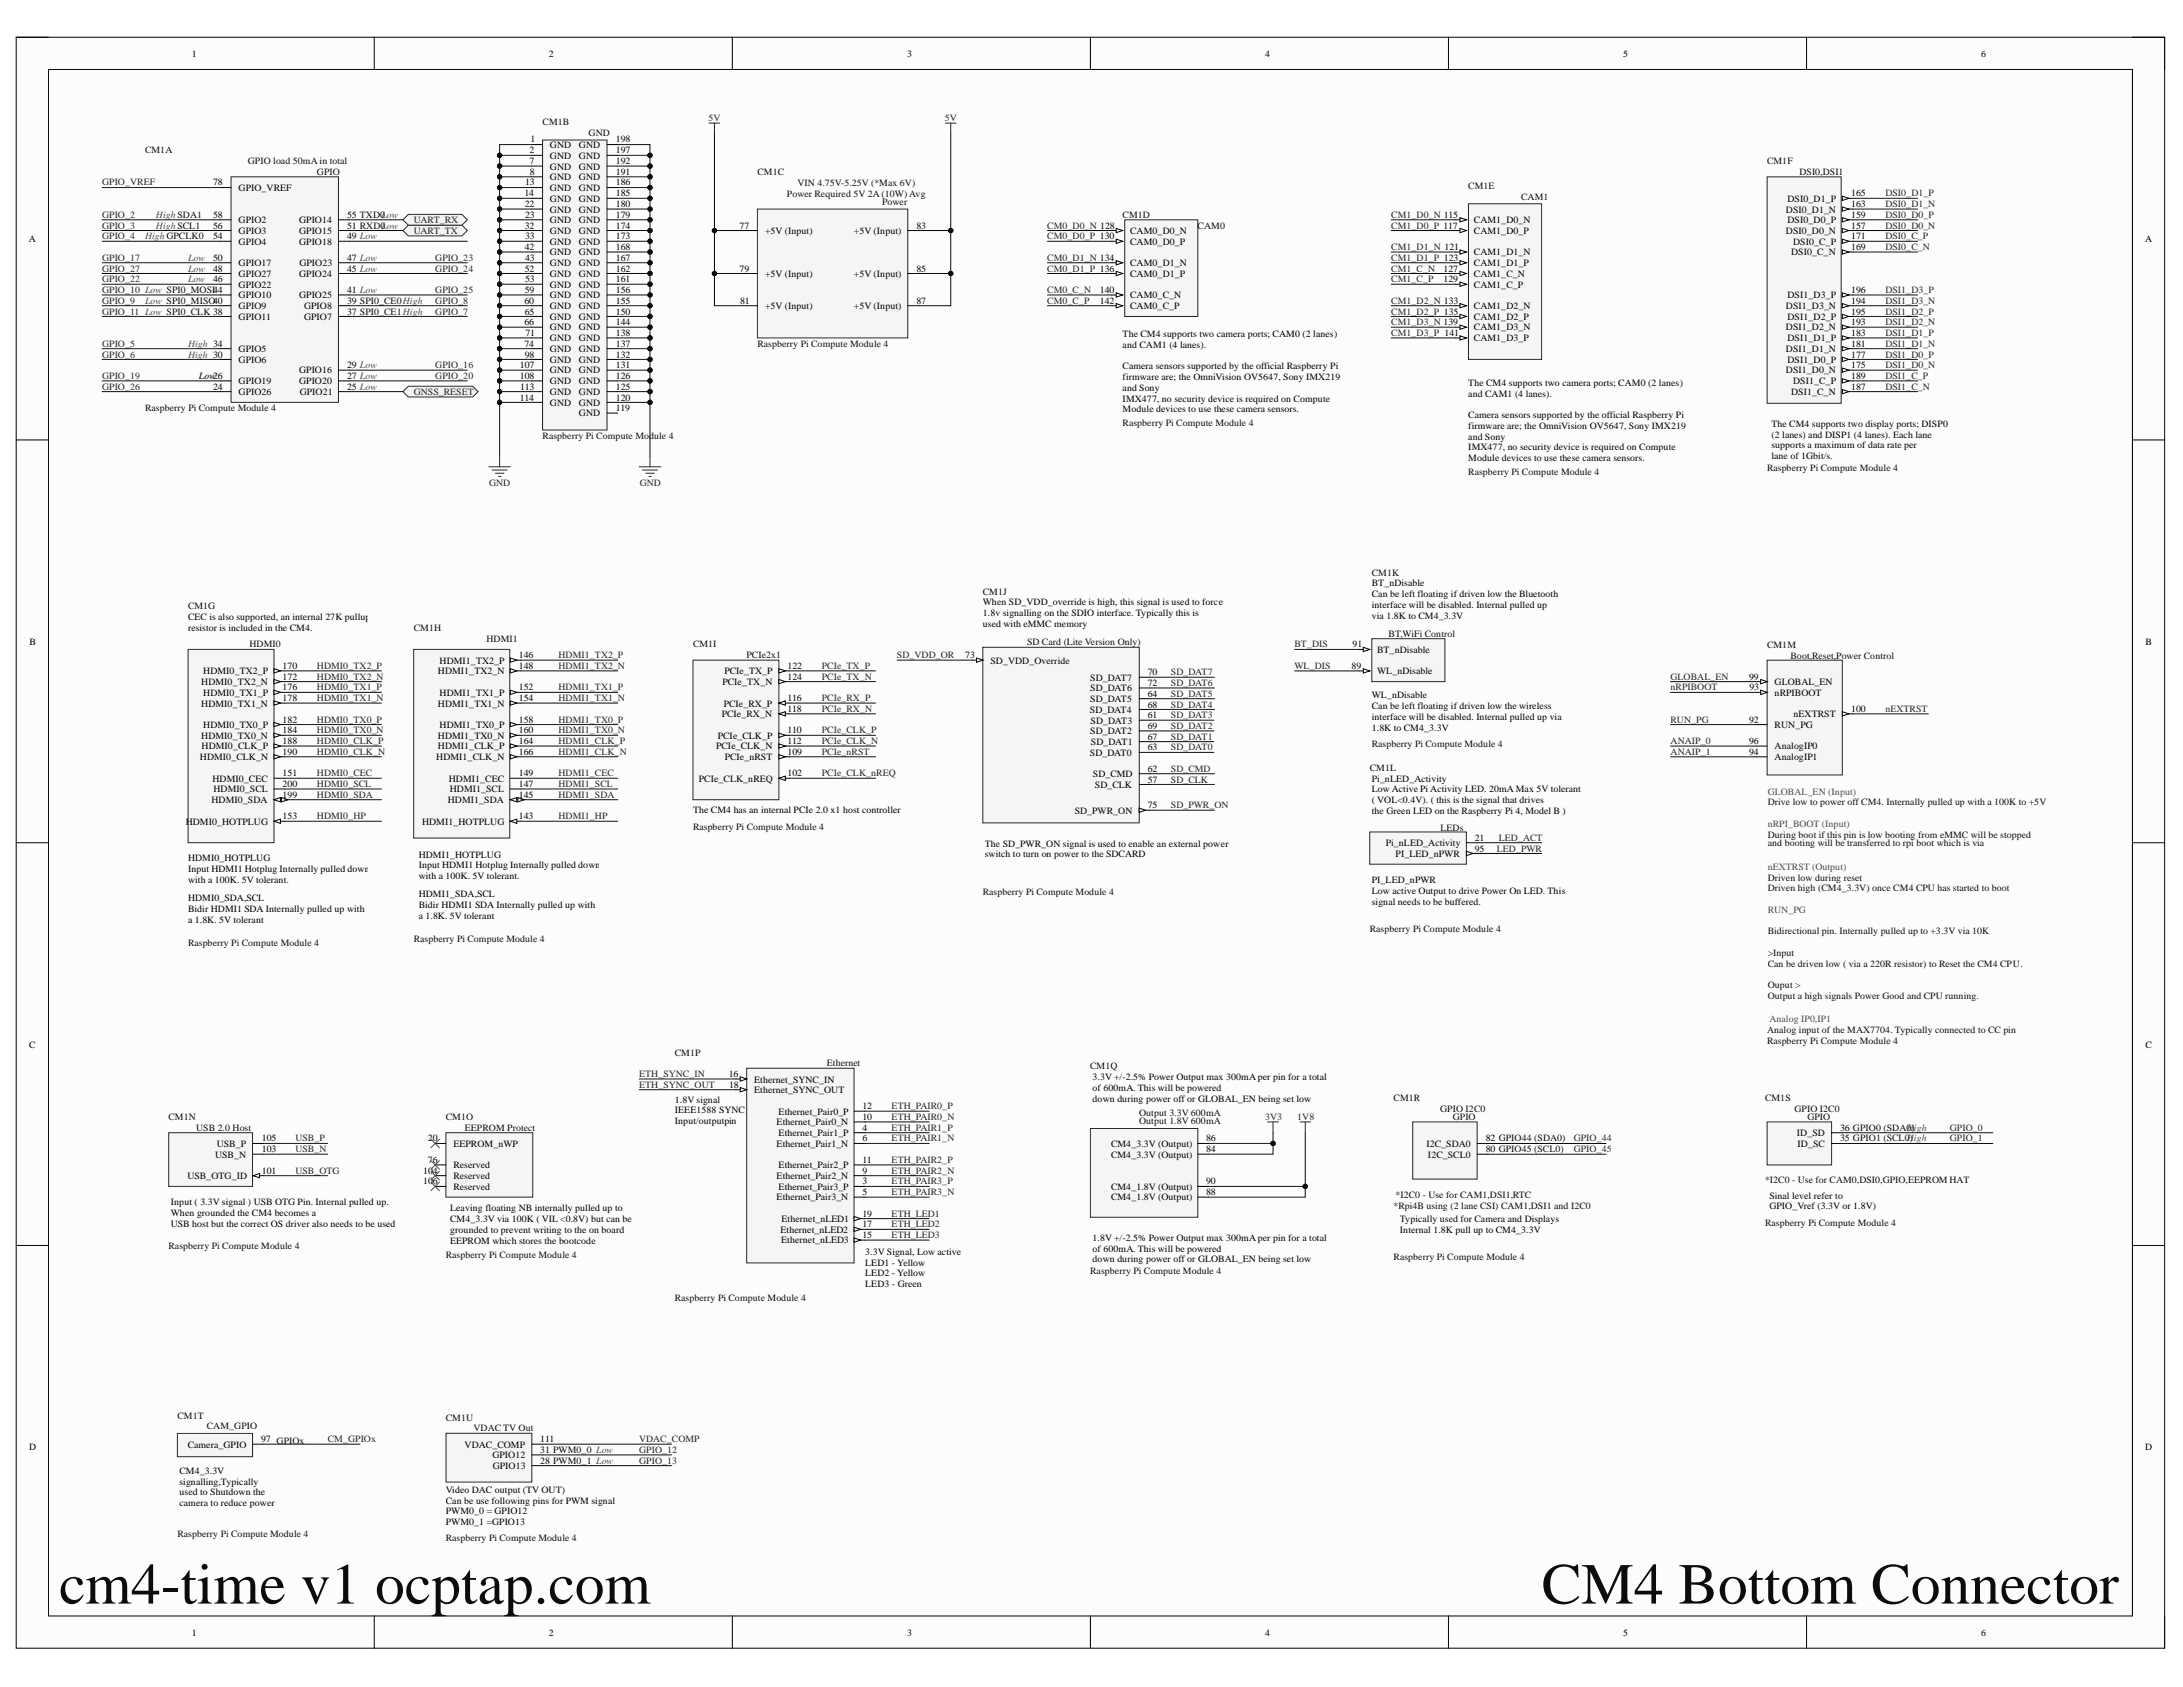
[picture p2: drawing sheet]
<svg xmlns="http://www.w3.org/2000/svg" width="279mm" height="216mm" viewBox="0 0 279 216" stroke-linecap="round" stroke-linejoin="round" font-family="sans-serif">
<defs><g id="words">
<g font-size="7.4" fill="#0e0e0e">
<text x="7.6" y="205.2">cm4-time v1 ocptap.com</text>
<text x="197.3" y="205.2">CM4 Bottom Connector</text>
</g>
<g font-size="1.2">
<text x="24.5" y="7.2">1</text>
<text x="70.3" y="7.2">2</text>
<text x="116.1" y="7.2">3</text>
<text x="161.9" y="7.2">4</text>
<text x="207.8" y="7.2">5</text>
<text x="253.6" y="7.2">6</text>
<text x="27.3" y="23.7">78</text>
<text x="67.2" y="23.7">13</text>
<text x="67.8" y="19.6">2</text>
<text x="67.8" y="21">7</text>
<text x="67.8" y="22.4">8</text>
<text x="67.9" y="18.2">1</text>
<text x="70.4" y="19">GND</text>
<text x="70.4" y="20.3">GND</text>
<text x="70.4" y="21.7">GND</text>
<text x="70.4" y="23.1">GND</text>
<text x="74.1" y="23.1">GND</text>
<text x="74.1" y="21.7">GND</text>
<text x="74.1" y="20.3">GND</text>
<text x="74.1" y="19">GND</text>
<text x="78.8" y="23.7">186</text>
<text x="78.8" y="22.4">191</text>
<text x="78.8" y="21">192</text>
<text x="78.8" y="19.6">197</text>
<text x="78.8" y="18.2">198</text>
<text x="27.3" y="29.3">56</text>
<text x="27.3" y="27.9">58</text>
<text x="30.5" y="24.5">GPIO_VREF</text>
<text x="30.5" y="29.9">GPIO3</text>
<text x="30.5" y="28.6">GPIO2</text>
<text x="38.3" y="28.6">GPIO14</text>
<text x="38.3" y="29.9">GPIO15</text>
<text x="44.4" y="27.9">55 TXD0Low</text>
<text x="44.4" y="29.3">51 RXD0Low</text>
<text x="67.1" y="25.1">14</text>
<text x="67.2" y="26.5">22</text>
<text x="67.2" y="29.3">32</text>
<text x="67.2" y="27.9">23</text>
<text x="70.4" y="24.5">GND</text>
<text x="70.4" y="25.8">GND</text>
<text x="70.4" y="27.2">GND</text>
<text x="70.4" y="28.6">GND</text>
<text x="70.4" y="29.9">GND</text>
<text x="74.1" y="29.9">GND</text>
<text x="74.1" y="28.6">GND</text>
<text x="74.1" y="27.2">GND</text>
<text x="74.1" y="25.8">GND</text>
<text x="74.1" y="24.5">GND</text>
<text x="78.8" y="29.3">174</text>
<text x="78.8" y="27.9">179</text>
<text x="78.8" y="26.5">180</text>
<text x="78.8" y="25.1">185</text>
<text x="94.7" y="29.3">77</text>
<text x="97.9" y="29.9">+5V (Input)</text>
<text x="109.3" y="29.9">+5V (Input)</text>
<text x="117.3" y="29.3">83</text>
<text x="144.7" y="29.9">CAM0_D0_N</text>
<text x="188.6" y="28.6">CAM1_D0_N</text>
<text x="188.6" y="29.9">CAM1_D0_P</text>
<text x="228.6" y="29.9">DSI0_D0_N</text>
<text x="228.6" y="27.2">DSI0_D1_N</text>
<text x="228.8" y="28.6">DSI0_D0_P</text>
<text x="228.8" y="25.8">DSI0_D1_P</text>
<text x="236.9" y="29.3">157</text>
<text x="236.9" y="27.9">159</text>
<text x="236.9" y="26.5">163</text>
<text x="236.9" y="25.1">165</text>
<text x="3.7" y="31">A</text>
<text x="27.3" y="30.6">54</text>
<text x="27.3" y="33.4">50</text>
<text x="27.3" y="34.8">48</text>
<text x="30.5" y="31.3">GPIO4</text>
<text x="30.5" y="34.1">GPIO17</text>
<text x="30.5" y="35.4">GPIO27</text>
<text x="38.3" y="31.3">GPIO18</text>
<text x="38.3" y="35.4">GPIO24</text>
<text x="38.3" y="34.1">GPIO23</text>
<text x="44.4" y="30.6">49 Low</text>
<text x="44.4" y="33.4">47 Low</text>
<text x="44.4" y="34.8">45 Low</text>
<text x="67.2" y="32">42</text>
<text x="67.2" y="34.8">52</text>
<text x="67.2" y="30.6">33</text>
<text x="67.2" y="33.4">43</text>
<text x="70.4" y="31.3">GND</text>
<text x="70.4" y="32.7">GND</text>
<text x="70.4" y="34.1">GND</text>
<text x="70.4" y="35.4">GND</text>
<text x="74.1" y="35.4">GND</text>
<text x="74.1" y="34.1">GND</text>
<text x="74.1" y="32.7">GND</text>
<text x="74.1" y="31.3">GND</text>
<text x="78.8" y="34.8">162</text>
<text x="78.8" y="33.4">167</text>
<text x="78.8" y="32">168</text>
<text x="78.8" y="30.6">173</text>
<text x="94.7" y="34.8">79</text>
<text x="97.9" y="35.4">+5V (Input)</text>
<text x="109.3" y="35.4">+5V (Input)</text>
<text x="117.3" y="34.8">85</text>
<text x="144.7" y="31.3">CAM0_D0_P</text>
<text x="144.7" y="34.1">CAM0_D1_N</text>
<text x="144.7" y="35.4">CAM0_D1_P</text>
<text x="184.8" y="34.8">127</text>
<text x="188.6" y="35.4">CAM1_C_N</text>
<text x="188.6" y="32.7">CAM1_D1_N</text>
<text x="188.6" y="34.1">CAM1_D1_P</text>
<text x="229.3" y="32.7">DSI0_C_N</text>
<text x="229.5" y="31.3">DSI0_C_P</text>
<text x="236.9" y="32">169</text>
<text x="236.9" y="30.6">171</text>
<text x="274.6" y="31">A</text>
<text x="27.3" y="36.1">46</text>
<text x="30.5" y="36.8">GPIO22</text>
<text x="30.5" y="38.2">GPIO10</text>
<text x="30.5" y="39.5">GPIO9</text>
<text x="30.5" y="40.9">GPIO11</text>
<text x="38.3" y="38.2">GPIO25</text>
<text x="38.9" y="39.5">GPIO8</text>
<text x="38.9" y="40.9">GPIO7</text>
<text x="44.4" y="37.5">41 Low</text>
<text x="44.4" y="38.9">39 SPI0_CE0High</text>
<text x="44.4" y="40.3">37 SPI0_CE1High</text>
<text x="67.1" y="38.9">60</text>
<text x="67.1" y="41.6">66</text>
<text x="67.2" y="37.5">59</text>
<text x="67.2" y="40.3">65</text>
<text x="67.2" y="36.1">53</text>
<text x="70.4" y="36.8">GND</text>
<text x="70.4" y="38.2">GND</text>
<text x="70.4" y="39.5">GND</text>
<text x="70.4" y="40.9">GND</text>
<text x="74.1" y="40.9">GND</text>
<text x="74.1" y="39.5">GND</text>
<text x="74.1" y="38.2">GND</text>
<text x="74.1" y="36.8">GND</text>
<text x="78.8" y="41.6">144</text>
<text x="78.8" y="40.3">150</text>
<text x="78.8" y="38.9">155</text>
<text x="78.8" y="37.5">156</text>
<text x="78.8" y="36.1">161</text>
<text x="94.7" y="38.9">81</text>
<text x="97.9" y="39.5">+5V (Input)</text>
<text x="109.3" y="39.5">+5V (Input)</text>
<text x="117.3" y="38.9">87</text>
<text x="140.8" y="37.5">140</text>
<text x="140.8" y="38.9">142</text>
<text x="144.7" y="38.2">CAM0_C_N</text>
<text x="144.7" y="39.5">CAM0_C_P</text>
<text x="184.8" y="36.1">129</text>
<text x="188.6" y="36.8">CAM1_C_P</text>
<text x="188.6" y="39.5">CAM1_D2_N</text>
<text x="188.6" y="40.9">CAM1_D2_P</text>
<text x="228.6" y="39.5">DSI1_D3_N</text>
<text x="228.8" y="40.9">DSI1_D2_P</text>
<text x="228.8" y="38.2">DSI1_D3_P</text>
<text x="236.9" y="41.6">193</text>
<text x="236.9" y="40.3">195</text>
<text x="236.9" y="38.9">194</text>
<text x="236.9" y="37.5">196</text>
<text x="30.5" y="45">GPIO5</text>
<text x="30.5" y="46.4">GPIO6</text>
<text x="38.3" y="47.8">GPIO16</text>
<text x="44.4" y="47.1">29 Low</text>
<text x="66.5" y="47.1">107</text>
<text x="67.1" y="44.4">74</text>
<text x="67.2" y="45.8">98</text>
<text x="67.3" y="43">71</text>
<text x="70.4" y="42.3">GND</text>
<text x="70.4" y="43.7">GND</text>
<text x="70.4" y="45">GND</text>
<text x="70.4" y="46.4">GND</text>
<text x="70.4" y="47.8">GND</text>
<text x="74.1" y="47.8">GND</text>
<text x="74.1" y="46.4">GND</text>
<text x="74.1" y="45">GND</text>
<text x="74.1" y="43.7">GND</text>
<text x="74.1" y="42.3">GND</text>
<text x="78.8" y="47.1">131</text>
<text x="78.8" y="45.8">132</text>
<text x="78.8" y="44.4">137</text>
<text x="78.8" y="43">138</text>
<text x="143.7" y="43.1">The CM4 supports two camera ports; CAM0 (2 lanes)</text>
<text x="143.7" y="44.5">and CAM1 (4 lanes).</text>
<text x="143.7" y="47.2">Camera sensors supported by the official Raspberry Pi</text>
<text x="188.6" y="42.3">CAM1_D3_N</text>
<text x="188.6" y="43.7">CAM1_D3_P</text>
<text x="228.6" y="47.8">DSI1_D0_N</text>
<text x="228.6" y="45">DSI1_D1_N</text>
<text x="228.6" y="42.3">DSI1_D2_N</text>
<text x="228.8" y="46.4">DSI1_D0_P</text>
<text x="228.8" y="43.7">DSI1_D1_P</text>
<text x="236.9" y="47.1">175</text>
<text x="236.9" y="45.8">177</text>
<text x="236.9" y="44.4">181</text>
<text x="236.9" y="43">183</text>
<text x="27.3" y="49.9">24</text>
<text x="30.5" y="49.2">GPIO19</text>
<text x="30.5" y="50.5">GPIO26</text>
<text x="38.3" y="49.2">GPIO20</text>
<text x="44.4" y="48.5">27 Low</text>
<text x="44.4" y="49.9">25 Low</text>
<text x="66.5" y="48.5">108</text>
<text x="66.5" y="51.3">114</text>
<text x="66.6" y="49.9">113</text>
<text x="70.4" y="49.2">GND</text>
<text x="70.4" y="50.5">GND</text>
<text x="70.4" y="51.9">GND</text>
<text x="74.1" y="53.3">GND</text>
<text x="74.1" y="51.9">GND</text>
<text x="74.1" y="50.5">GND</text>
<text x="74.1" y="49.2">GND</text>
<text x="78.8" y="52.6">119</text>
<text x="78.8" y="51.3">120</text>
<text x="78.8" y="49.9">125</text>
<text x="78.8" y="48.5">126</text>
<text x="143.7" y="48.6">firmware are; the OmniVision OV5647, Sony IMX219</text>
<text x="143.7" y="50">and Sony</text>
<text x="143.7" y="51.4">IMX477, no security device is required on Compute</text>
<text x="143.7" y="52.7">Module devices to use these camera sensors.</text>
<text x="187.9" y="49.4">The CM4 supports two camera ports; CAM0 (2 lanes)</text>
<text x="187.9" y="50.8">and CAM1 (4 lanes).</text>
<text x="187.9" y="53.5">Camera sensors supported by the official Raspberry Pi</text>
<text x="229.3" y="50.5">DSI1_C_N</text>
<text x="229.5" y="49.2">DSI1_C_P</text>
<text x="236.9" y="49.9">187</text>
<text x="236.9" y="48.5">189</text>
<text x="187.9" y="54.9">firmware are; the OmniVision OV5647, Sony IMX219</text>
<text x="187.9" y="56.3">and Sony</text>
<text x="187.9" y="57.6">IMX477, no security device is required on Compute</text>
<text x="187.9" y="59">Module devices to use these camera sensors.</text>
<text x="226.7" y="54.6">The CM4 supports two display ports; DISP0</text>
<text x="226.7" y="56">(2 lanes) and DISP1 (4 lanes). Each lane</text>
<text x="226.7" y="57.4">supports a maximum of data rate per</text>
<text x="226.7" y="58.7">lane of 1Gbit/s.</text>
<text x="125.8" y="77.5">When SD_VDD_override is high, this signal is used to force</text>
<text x="175.6" y="75">BT_nDisable</text>
<text x="175.6" y="76.4">Can be left floating if driven low the Bluetooth</text>
<text x="175.6" y="77.8">interface will be disabled. Internal pulled up</text>
<text x="3.8" y="82.5">B</text>
<text x="24.1" y="79.4">CEC is also supported, an internal 27K pullup</text>
<text x="24.1" y="80.7">resistor is included in the CM4.</text>
<text x="125.8" y="78.9">1.8v signalling on the SDIO interface. Typically this is</text>
<text x="125.8" y="80.2">used with eMMC memory</text>
<text x="173.1" y="82.8">91</text>
<text x="175.6" y="79.2">via 1.8K to CM4_3.3V</text>
<text x="176.3" y="83.5">BT_nDisable</text>
<text x="274.6" y="82.5">B</text>
<text x="25.8" y="87.7">HDMI0_TX2_N</text>
<text x="26" y="89">HDMI0_TX1_P</text>
<text x="26" y="86.3">HDMI0_TX2_P</text>
<text x="36.2" y="89.7">178</text>
<text x="36.2" y="88.3">176</text>
<text x="36.2" y="87">172</text>
<text x="36.2" y="85.6">170</text>
<text x="56" y="86.3">HDMI1_TX2_N</text>
<text x="56.3" y="89">HDMI1_TX1_P</text>
<text x="56.3" y="84.9">HDMI1_TX2_P</text>
<text x="66.4" y="89.7">154</text>
<text x="66.4" y="88.3">152</text>
<text x="66.4" y="85.6">148</text>
<text x="66.4" y="84.2">146</text>
<text x="92.5" y="87.7">PCIe_TX_N</text>
<text x="92.7" y="86.3">PCIe_TX_P</text>
<text x="100.8" y="89.7">116</text>
<text x="100.8" y="87">124</text>
<text x="100.8" y="85.6">122</text>
<text x="123.6" y="84.2">73</text>
<text x="126.8" y="84.9">SD_VDD_Override</text>
<text x="139.5" y="89.9">SD_DAT5</text>
<text x="139.5" y="88.5">SD_DAT6</text>
<text x="139.5" y="87.1">SD_DAT7</text>
<text x="146.9" y="89.1">64</text>
<text x="146.9" y="87.8">72</text>
<text x="146.9" y="86.4">70</text>
<text x="173" y="85.6">89</text>
<text x="175.6" y="89.4">WL_nDisable</text>
<text x="176.3" y="86.3">WL_nDisable</text>
<text x="223.9" y="87">99</text>
<text x="223.9" y="88.3">93</text>
<text x="227.1" y="89">nRPIBOOT</text>
<text x="227.1" y="87.7">GLOBAL_EN</text>
<text x="25.8" y="94.5">HDMI0_TX0_N</text>
<text x="25.8" y="90.4">HDMI0_TX1_N</text>
<text x="25.8" y="95.9">HDMI0_CLK_P</text>
<text x="26" y="93.2">HDMI0_TX0_P</text>
<text x="36.2" y="95.2">188</text>
<text x="36.2" y="93.8">184</text>
<text x="36.2" y="92.5">182</text>
<text x="56" y="95.9">HDMI1_CLK_P</text>
<text x="56" y="94.5">HDMI1_TX0_N</text>
<text x="56" y="90.4">HDMI1_TX1_N</text>
<text x="56.3" y="93.2">HDMI1_TX0_P</text>
<text x="66.4" y="95.2">164</text>
<text x="66.4" y="93.8">160</text>
<text x="66.4" y="92.5">158</text>
<text x="91.7" y="95.9">PCIe_CLK_N</text>
<text x="91.9" y="94.5">PCIe_CLK_P</text>
<text x="92.4" y="91.8">PCIe_RX_N</text>
<text x="92.6" y="90.4">PCIe_RX_P</text>
<text x="100.8" y="91.1">118</text>
<text x="100.8" y="95.2">112</text>
<text x="100.8" y="93.8">110</text>
<text x="139.5" y="91.2">SD_DAT4</text>
<text x="139.5" y="94">SD_DAT2</text>
<text x="139.6" y="92.6">SD_DAT3</text>
<text x="139.6" y="95.4">SD_DAT1</text>
<text x="146.9" y="94.6">67</text>
<text x="146.9" y="93.3">69</text>
<text x="146.9" y="91.9">61</text>
<text x="146.9" y="90.5">68</text>
<text x="175.6" y="90.8">Can be left floating if driven low the wireless</text>
<text x="175.6" y="92.1">interface will be disabled. Internal pulled up via</text>
<text x="175.6" y="93.5">1.8K to CM4_3.3V</text>
<text x="223.9" y="92.5">92</text>
<text x="223.9" y="95.2">96</text>
<text x="227.1" y="93.2">RUN_PG</text>
<text x="227.1" y="95.9">AnalogIP0</text>
<text x="229.5" y="91.8">nEXTRST</text>
<text x="236.9" y="91.1">100</text>
<text x="25.6" y="97.3">HDMI0_CLK_N</text>
<text x="27.2" y="100">HDMI0_CEC</text>
<text x="27.3" y="101.4">HDMI0_SCL</text>
<text x="36.2" y="99.3">151</text>
<text x="36.2" y="96.6">190</text>
<text x="36.2" y="100.7">200</text>
<text x="55.8" y="97.3">HDMI1_CLK_N</text>
<text x="57.4" y="100">HDMI1_CEC</text>
<text x="57.6" y="101.4">HDMI1_SCL</text>
<text x="66.4" y="99.3">149</text>
<text x="66.4" y="96.6">166</text>
<text x="66.4" y="100.7">147</text>
<text x="89.5" y="100">PCIe_CLK_nREQ</text>
<text x="92.8" y="97.3">PCIe_nRST</text>
<text x="100.8" y="99.3">102</text>
<text x="100.8" y="96.6">109</text>
<text x="139.5" y="96.7">SD_DAT0</text>
<text x="139.9" y="99.5">SD_CMD</text>
<text x="140.1" y="100.8">SD_CLK</text>
<text x="146.9" y="100.1">57</text>
<text x="146.9" y="98.7">62</text>
<text x="146.9" y="96">63</text>
<text x="175.6" y="100.1">Pi_nLED_Activity</text>
<text x="175.6" y="101.4">Low Active Pi Activity LED. 20mA Max 5V tolerant</text>
<text x="223.9" y="96.6">94</text>
<text x="227.1" y="97.3">AnalogIP1</text>
<text x="23.8" y="105.6">HDMI0_HOTPLUG</text>
<text x="27.1" y="102.8">HDMI0_SDA</text>
<text x="36.2" y="104.8">153</text>
<text x="36.2" y="102.1">199</text>
<text x="54" y="105.6">HDMI1_HOTPLUG</text>
<text x="57.3" y="102.8">HDMI1_SDA</text>
<text x="66.4" y="104.8">143</text>
<text x="66.4" y="102.1">145</text>
<text x="88.7" y="104.1">The CM4 has an internal PCIe 2.0 x1 host controller</text>
<text x="137.6" y="104.1">SD_PWR_ON</text>
<text x="146.9" y="103.4">75</text>
<text x="175.6" y="102.8">( VOL&lt;0.4V). ( this is the signal that drives</text>
<text x="175.6" y="104.2">the Green LED on the Raspberry Pi 4, Model B )</text>
<text x="188.8" y="107.6">21</text>
<text x="24.1" y="110.2">HDMI0_HOTPLUG</text>
<text x="24.1" y="111.6">Input HDMI1 Hotplug Internally pulled down</text>
<text x="24.1" y="113">with a 100K. 5V tolerant.</text>
<text x="53.6" y="109.7">HDMI1_HOTPLUG</text>
<text x="53.6" y="111.1">Input HDMI1 Hotplug Internally pulled down</text>
<text x="53.6" y="112.5">with a 100K. 5V tolerant.</text>
<text x="126" y="108.3">The SD_PWR_ON signal is used to enable an external power</text>
<text x="126" y="109.7">switch to turn on power to the SDCARD</text>
<text x="175.6" y="113">PI_LED_nPWR</text>
<text x="177.4" y="108.3">Pi_nLED_Activity</text>
<text x="178.6" y="109.7">PI_LED_nPWR</text>
<text x="188.8" y="109">95</text>
<text x="24.1" y="115.4">HDMI0_SDA,SCL</text>
<text x="24.1" y="116.7">Bidir HDMI1 SDA Internally pulled up with</text>
<text x="24.1" y="118.1">a 1.8K. 5V tolerant</text>
<text x="53.6" y="114.9">HDMI1_SDA,SCL</text>
<text x="53.6" y="116.3">Bidir HDMI1 SDA Internally pulled up with</text>
<text x="53.6" y="117.6">a 1.8K. 5V tolerant</text>
<text x="175.6" y="114.4">Low active Output to drive Power On LED. This</text>
<text x="175.6" y="115.8">signal needs to be buffered.</text>
<text x="3.7" y="134.1">C</text>
<text x="93.3" y="137.8">16</text>
<text x="274.6" y="134.1">C</text>
<text x="86.4" y="141.1">1.8V signal</text>
<text x="86.4" y="142.5">IEEE1588 SYNC</text>
<text x="86.4" y="143.9">Input/outputpin</text>
<text x="93.3" y="139.2">18</text>
<text x="96.5" y="138.5">Ethernet_SYNC_IN</text>
<text x="96.5" y="139.9">Ethernet_SYNC_OUT</text>
<text x="99.7" y="142.6">Ethernet_Pair0_P</text>
<text x="110.4" y="143.3">10</text>
<text x="110.4" y="142">12</text>
<text x="139.8" y="138.2">3.3V +/-2.5% Power Output max 300mA per pin for a total</text>
<text x="139.8" y="139.6">of 600mA. This will be powered</text>
<text x="139.8" y="141">down during power off or GLOBAL_EN being set low</text>
<text x="27.5" y="148.1">USB_N</text>
<text x="27.7" y="146.8">USB_P</text>
<text x="33.5" y="147.5">103</text>
<text x="33.5" y="146.1">105</text>
<text x="54.8" y="146.1">20</text>
<text x="54.8" y="148.8">76</text>
<text x="58" y="146.8">EEPROM_nWP</text>
<text x="58" y="149.5">Reserved</text>
<text x="99.4" y="144">Ethernet_Pair0_N</text>
<text x="99.4" y="146.8">Ethernet_Pair1_N</text>
<text x="99.7" y="145.4">Ethernet_Pair1_P</text>
<text x="99.7" y="149.5">Ethernet_Pair2_P</text>
<text x="110.4" y="146.1">6</text>
<text x="110.4" y="144.7">4</text>
<text x="110.4" y="148.8">11</text>
<text x="142.2" y="148.1">CM4_3.3V (Output)</text>
<text x="142.2" y="146.8">CM4_3.3V (Output)</text>
<text x="154.4" y="147.5">84</text>
<text x="154.4" y="146.1">86</text>
<text x="182.6" y="146.8">I2C_SDA0</text>
<text x="182.8" y="148.1">I2C_SCL0</text>
<text x="190.2" y="147.5">80 GPIO45 (SCL0)</text>
<text x="190.2" y="146.1">82 GPIO44 (SDA0)</text>
<text x="230" y="145.4">ID_SD</text>
<text x="230.1" y="146.8">ID_SC</text>
<text x="235.5" y="144.7">36 GPIO0 (SDA0)</text>
<text x="235.5" y="146.1">35 GPIO1 (SCL0High</text>
<text x="21.9" y="154.2">Input ( 3.3V signal ) USB OTG Pin. Internal pulled up.</text>
<text x="21.9" y="155.6">When grounded the CM4 becomes a</text>
<text x="24" y="150.9">USB_OTG_ID</text>
<text x="33.5" y="150.2">101</text>
<text x="54.1" y="150.2">104</text>
<text x="54.1" y="151.6">106</text>
<text x="57.6" y="155">Leaving floating NB internally pulled up to</text>
<text x="58" y="150.9">Reserved</text>
<text x="58" y="152.3">Reserved</text>
<text x="99.4" y="150.9">Ethernet_Pair2_N</text>
<text x="99.4" y="153.6">Ethernet_Pair3_N</text>
<text x="99.7" y="152.3">Ethernet_Pair3_P</text>
<text x="110.4" y="155.7">19</text>
<text x="110.4" y="150.2">9</text>
<text x="110.4" y="153">5</text>
<text x="110.4" y="151.6">3</text>
<text x="142.2" y="153.6">CM4_1.8V (Output)</text>
<text x="142.2" y="152.3">CM4_1.8V (Output)</text>
<text x="154.4" y="153">88</text>
<text x="154.4" y="151.6">90</text>
<text x="226.5" y="153.4">Sinal level refer to</text>
<text x="226.5" y="154.7">GPIO_Vref (3.3V or 1.8V)</text>
<text x="21.9" y="157">USB host but the correct OS driver also needs to be used</text>
<text x="57.6" y="156.4">CM4_3.3V via 100K ( VIL &lt;0.8V) but can be</text>
<text x="57.6" y="157.8">grounded to prevent writing to the on board</text>
<text x="57.6" y="159.2">EEPROM which stores the bootcode</text>
<text x="99.9" y="157.8">Ethernet_nLED2</text>
<text x="100" y="159.1">Ethernet_nLED3</text>
<text x="100" y="156.4">Ethernet_nLED1</text>
<text x="110.4" y="157.1">17</text>
<text x="110.4" y="158.5">15</text>
<text x="110.7" y="160.6">3.3V Signal, Low active</text>
<text x="110.7" y="162">LED1 - Yellow</text>
<text x="139.8" y="158.8">1.8V +/-2.5% Power Output max 300mA per pin for a total</text>
<text x="139.8" y="160.2">of 600mA. This will be powered</text>
<text x="139.8" y="161.5">down during power off or GLOBAL_EN being set low</text>
<text x="179.2" y="156.3">Typically used for Camera and Displays</text>
<text x="179.2" y="157.7">Internal 1.8K pull up to CM4_3.3V</text>
<text x="110.7" y="163.3">LED2 - Yellow</text>
<text x="110.7" y="164.7">LED3 - Green</text>
<text x="3.7" y="185.6">D</text>
<text x="24" y="185.3">Camera_GPIO</text>
<text x="33.4" y="184.6">97 GPIOx</text>
<text x="59.5" y="185.3">VDAC_COMP</text>
<text x="69.2" y="184.6">111</text>
<text x="69.2" y="185.9">31 PWM0_0 Low</text>
<text x="274.6" y="185.6">D</text>
<text x="23" y="188.6">CM4_3.3V</text>
<text x="23" y="190">signalling,Typically</text>
<text x="23" y="191.4">used to Shutdown the</text>
<text x="57.1" y="191.1">Video DAC output (TV OUT)</text>
<text x="63" y="186.6">GPIO12</text>
<text x="63.1" y="188">GPIO13</text>
<text x="69.2" y="187.3">28 PWM0_1 Low</text>
<text x="23" y="192.8">camera to reduce power</text>
<text x="57.1" y="192.5">Can be use following pins for PWM signal</text>
<text x="57.1" y="193.8">PWM0_0 = GPIO12</text>
<text x="57.1" y="195.2">PWM0_1 =GPIO13</text>
<text x="24.5" y="209.3">1</text>
<text x="70.3" y="209.3">2</text>
<text x="116.1" y="209.3">3</text>
<text x="161.9" y="209.3">4</text>
<text x="207.8" y="209.3">5</text>
<text x="253.6" y="209.3">6</text>
</g>
<g font-size="1.2" fill="#0e0e0e">
<text x="69.5" y="16">CM1B</text>
<text x="75.3" y="17.4">GND</text>
<text x="18.6" y="19.6">CM1A</text>
<text x="31.7" y="21">GPIO load 50mA in total</text>
<text x="40.6" y="22.4">GPIO</text>
<text x="96.9" y="22.4">CM1C</text>
<text x="102.1" y="23.8">VIN 4.75V-5.25V (*Max 6V)</text>
<text x="226.2" y="21">CM1F</text>
<text x="230.3" y="22.4">DSI0,DSI1</text>
<text x="100.7" y="25.2">Power Required 5V 2A (10W) Avg</text>
<text x="112.9" y="26.2">Power</text>
<text x="143.7" y="27.9">CM1D</text>
<text x="153.3" y="29.3">CAM0</text>
<text x="187.9" y="24.2">CM1E</text>
<text x="194.7" y="25.6">CAM1</text>
<text x="96.9" y="44.4">Raspberry Pi Compute Module 4</text>
<text x="18.6" y="52.6">Raspberry Pi Compute Module 4</text>
<text x="31.2" y="50.8">by AmornthepGPIO21</text>
<text x="38.7" y="50.8">Phunsin</text>
<text x="69.5" y="56.2">Raspberry Pi Compute Module 4</text>
<text x="143.7" y="54.5">Raspberry Pi Compute Module 4</text>
<text x="187.9" y="60.7">Raspberry Pi Compute Module 4</text>
<text x="226.2" y="60.3">Raspberry Pi Compute Module 4</text>
<text x="24.1" y="78">CM1G</text>
<text x="125.8" y="76.1">CM1J</text>
<text x="175.6" y="73.7">CM1K</text>
<text x="31.9" y="82.8">HDMI0</text>
<text x="53" y="80.7">CM1H</text>
<text x="62.3" y="82.1">HDMI1</text>
<text x="88.7" y="82.8">CM1I</text>
<text x="131.5" y="82.6">SD Card (Lite Version Only)</text>
<text x="177.7" y="81.5">BT,WiFi Control</text>
<text x="226.2" y="82.9">CM1M</text>
<text x="95.5" y="84.2">PCIe2x1</text>
<text x="229.2" y="84.3">Boot,Reset,Power Control</text>
<text x="175.6" y="95.6">Raspberry Pi Compute Module 4</text>
<text x="175.3" y="98.7">CM1L</text>
<text x="88.7" y="106.2">Raspberry Pi Compute Module 4</text>
<text x="126.8" y="104.5">by Amornthep Phunsin</text>
<text x="184.4" y="106.4">LEDs</text>
<text x="226.2" y="107.2">During boot if this pin is low booting from eMMC will be stopped</text>
<text x="226.2" y="103.1">Drive low to power off CM4. Internally pulled up with a 100K to +5V</text>
<text x="226.2" y="112.7">Driven low during reset</text>
<text x="226.2" y="108.3">and booting will be transferred to rpi boot which is via</text>
<text x="125.8" y="114.6">Raspberry Pi Compute Module 4</text>
<text x="175.3" y="119.3">Raspberry Pi Compute Module 4</text>
<text x="226.2" y="114.1">Driven high (CM4_3.3V) once CM4 CPU has started to boot</text>
<text x="226.2" y="119.6">Bidirectional pin. Internally pulled up to +3.3V via 10K</text>
<text x="24.1" y="121">Raspberry Pi Compute Module 4</text>
<text x="53" y="120.6">Raspberry Pi Compute Module 4</text>
<text x="226.2" y="122.3">&gt;Input</text>
<text x="226.2" y="123.7">Can be driven low ( via a 220R resistor) to Reset the CM4 CPU.</text>
<text x="226.2" y="126.4">Ouput &gt;</text>
<text x="226.2" y="127.8">Output a high signals Power Good and CPU running.</text>
<text x="86.4" y="135.1">CM1P</text>
<text x="105.8" y="136.5">Ethernet</text>
<text x="139.5" y="136.8">CM1Q</text>
<text x="226.2" y="132.2">Analog input of the MAX7704. Typically connected to CC pin</text>
<text x="226.2" y="133.6">Raspberry Pi Compute Module 4</text>
<text x="21.6" y="143.4">CM1N</text>
<text x="57.1" y="143.4">CM1O</text>
<text x="145.8" y="142.8">Output 3.3V 600mA</text>
<text x="145.8" y="143.9">Output 1.8V 600mA</text>
<text x="178.4" y="140.9">CM1R</text>
<text x="184.3" y="142.3">GPIO I2C0</text>
<text x="185.9" y="143.3">GPIO</text>
<text x="225.9" y="140.9">CM1S</text>
<text x="229.7" y="142.3">GPIO I2C0</text>
<text x="231.3" y="143.3">GPIO</text>
<text x="25.1" y="144.7">USB 2.0 Host</text>
<text x="59.5" y="144.7">EEPROM Protect</text>
<text x="244.4" y="146.1">)</text>
<text x="178.4" y="154.7">*Rpi4B using (2 lane CSI) CAM1,DSI1 and I2C0</text>
<text x="178.6" y="153.3">*I2C0 - Use for CAM1,DSI1,RTC</text>
<text x="225.9" y="151.4">*I2C0 - Use for CAM0,DSI0,GPIO,EEPROM HAT</text>
<text x="21.6" y="159.9">Raspberry Pi Compute Module 4</text>
<text x="57.1" y="161">Raspberry Pi Compute Module 4</text>
<text x="97.5" y="161.1">by Amornthep Phunsin</text>
<text x="178.4" y="161.2">Raspberry Pi Compute Module 4</text>
<text x="225.9" y="156.9">Raspberry Pi Compute Module 4</text>
<text x="86.4" y="166.5">Raspberry Pi Compute Module 4</text>
<text x="139.5" y="163.1">Raspberry Pi Compute Module 4</text>
<text x="22.7" y="181.5">CM1T</text>
<text x="26.5" y="182.9">CAM_GPIO</text>
<text x="57.1" y="181.8">CM1U</text>
<text x="60.6" y="183.2">VDAC TV Out</text>
<text x="22.7" y="196.7">Raspberry Pi Compute Module 4</text>
<text x="57.1" y="197.3">Raspberry Pi Compute Module 4</text>
</g>
<g font-size="1.2" fill="#262626">
<text x="90.7" y="15.5">5V</text>
<text x="120.9" y="15.5">5V</text>
<text x="13.1" y="23.7">GPIO_VREF</text>
<text x="13.1" y="27.9">GPIO_2</text>
<text x="13.1" y="29.3">GPIO_3</text>
<text x="53" y="29.9">UART_TX</text>
<text x="53" y="28.6">UART_RX</text>
<text x="134" y="29.3">CM0_D0_N 128</text>
<text x="178.1" y="27.9">CM1_D0_N 115</text>
<text x="178.1" y="29.3">CM1_D0_P 117</text>
<text x="241.3" y="25.1">DSI0_D1_P</text>
<text x="241.3" y="26.5">DSI0_D1_N</text>
<text x="241.3" y="27.9">DSI0_D0_P</text>
<text x="241.3" y="29.3">DSI0_D0_N</text>
<text x="13.1" y="30.6">GPIO_4</text>
<text x="13.1" y="33.4">GPIO_17</text>
<text x="13.1" y="34.8">GPIO_27</text>
<text x="55.7" y="33.4">GPIO_23</text>
<text x="55.7" y="34.8">GPIO_24</text>
<text x="134" y="30.6">CM0_D0_P 130</text>
<text x="134" y="33.4">CM0_D1_N 134</text>
<text x="134" y="34.8">CM0_D1_P 136</text>
<text x="178.1" y="32">CM1_D1_N 121</text>
<text x="178.1" y="33.4">CM1_D1_P 123</text>
<text x="178.1" y="34.8">CM1_C_N</text>
<text x="241.3" y="30.6">DSI0_C_P</text>
<text x="241.3" y="32">DSI0_C_N</text>
<text x="13.1" y="38.9">GPIO_9</text>
<text x="13.1" y="37.5">GPIO_10 Low SPI0_MOSI44</text>
<text x="13.1" y="40.3">GPIO_11 Low SPI0_CLK 38</text>
<text x="13.1" y="36.1">GPIO_22</text>
<text x="55.7" y="40.3">GPIO_7</text>
<text x="55.7" y="38.9">GPIO_8</text>
<text x="55.7" y="37.5">GPIO_25</text>
<text x="134" y="37.5">CM0_C_N</text>
<text x="134" y="38.9">CM0_C_P</text>
<text x="178.1" y="36.1">CM1_C_P</text>
<text x="178.1" y="38.9">CM1_D2_N 133</text>
<text x="178.1" y="40.3">CM1_D2_P 135</text>
<text x="178.1" y="41.6">CM1_D3_N 139</text>
<text x="241.3" y="37.5">DSI1_D3_P</text>
<text x="241.3" y="38.9">DSI1_D3_N</text>
<text x="241.3" y="40.3">DSI1_D2_P</text>
<text x="241.3" y="41.6">DSI1_D2_N</text>
<text x="13.1" y="44.4">GPIO_5</text>
<text x="13.1" y="45.8">GPIO_6</text>
<text x="55.7" y="47.1">GPIO_16</text>
<text x="178.1" y="43">CM1_D3_P 141</text>
<text x="241.3" y="43">DSI1_D1_P</text>
<text x="241.3" y="44.4">DSI1_D1_N</text>
<text x="241.3" y="45.8">DSI1_D0_P</text>
<text x="241.3" y="47.1">DSI1_D0_N</text>
<text x="13.1" y="48.5">GPIO_19</text>
<text x="13.1" y="49.9">GPIO_26</text>
<text x="53" y="50.5">GNSS_RESET</text>
<text x="55.7" y="48.5">GPIO_20</text>
<text x="241.3" y="48.5">DSI1_C_P</text>
<text x="241.3" y="49.9">DSI1_C_N</text>
<text x="62.6" y="62.3">GND</text>
<text x="81.9" y="62.3">GND</text>
<text x="165.7" y="82.8">BT_DIS</text>
<text x="40.6" y="85.6">HDMI0_TX2_P</text>
<text x="40.6" y="87">HDMI0_TX2_N</text>
<text x="40.6" y="88.3">HDMI0_TX1_P</text>
<text x="40.6" y="89.7">HDMI0_TX1_N</text>
<text x="71.5" y="84.2">HDMI1_TX2_P</text>
<text x="71.5" y="85.6">HDMI1_TX2_N</text>
<text x="71.5" y="88.3">HDMI1_TX1_P</text>
<text x="71.5" y="89.7">HDMI1_TX1_N</text>
<text x="105.2" y="85.6">PCIe_TX_P</text>
<text x="105.2" y="87">PCIe_TX_N</text>
<text x="105.2" y="89.7">PCIe_RX_P</text>
<text x="114.8" y="84.2">SD_VDD_OR</text>
<text x="149.9" y="89.1">SD_DAT5</text>
<text x="149.9" y="87.8">SD_DAT6</text>
<text x="149.9" y="86.4">SD_DAT7</text>
<text x="165.7" y="85.6">WL_DIS</text>
<text x="213.8" y="87">GLOBAL_EN</text>
<text x="213.8" y="88.3">nRPIBOOT</text>
<text x="40.6" y="92.5">HDMI0_TX0_P</text>
<text x="40.6" y="93.8">HDMI0_TX0_N</text>
<text x="40.6" y="95.2">HDMI0_CLK_P</text>
<text x="71.5" y="92.5">HDMI1_TX0_P</text>
<text x="71.5" y="93.8">HDMI1_TX0_N</text>
<text x="71.5" y="95.2">HDMI1_CLK_P</text>
<text x="105.2" y="91.1">PCIe_RX_N</text>
<text x="105.2" y="93.8">PCIe_CLK_P</text>
<text x="105.2" y="95.2">PCIe_CLK_N</text>
<text x="149.9" y="93.3">SD_DAT2</text>
<text x="149.9" y="94.6">SD_DAT1</text>
<text x="149.9" y="91.9">SD_DAT3</text>
<text x="149.9" y="90.5">SD_DAT4</text>
<text x="213.8" y="92.5">RUN_PG</text>
<text x="213.8" y="95.2">ANAIP_0</text>
<text x="241.3" y="91.1">nEXTRST</text>
<text x="40.6" y="96.6">HDMI0_CLK_N</text>
<text x="40.6" y="99.3">HDMI0_CEC</text>
<text x="40.6" y="100.7">HDMI0_SCL</text>
<text x="71.5" y="96.6">HDMI1_CLK_N</text>
<text x="71.5" y="99.3">HDMI1_CEC</text>
<text x="71.5" y="100.7">HDMI1_SCL</text>
<text x="105.2" y="99.3">PCIe_CLK_nREQ</text>
<text x="105.2" y="96.6">PCIe_nRST</text>
<text x="149.9" y="96">SD_DAT0</text>
<text x="149.9" y="98.7">SD_CMD</text>
<text x="149.9" y="100.1">SD_CLK</text>
<text x="213.8" y="96.6">ANAIP_1</text>
<text x="40.6" y="104.8">HDMI0_HP</text>
<text x="40.6" y="102.1">HDMI0_SDA</text>
<text x="71.5" y="102.1">HDMI1_SDA</text>
<text x="71.5" y="104.8">HDMI1_HP</text>
<text x="149.9" y="103.4">SD_PWR_ON</text>
<text x="191.8" y="107.6">LED_ACT</text>
<text x="191.6" y="109">LED_PWR</text>
<text x="81.8" y="137.8">ETH_SYNC_IN</text>
<text x="81.8" y="139.2">ETH_SYNC_OUT</text>
<text x="114.1" y="142">ETH_PAIR0_P</text>
<text x="114.1" y="143.3">ETH_PAIR0_N</text>
<text x="161.9" y="143.3">3V3</text>
<text x="166" y="143.3">1V8</text>
<text x="37.8" y="146.1">USB_P</text>
<text x="37.8" y="147.5">USB_N</text>
<text x="114.1" y="144.7">ETH_PAIR1_P</text>
<text x="114.1" y="146.1">ETH_PAIR1_N</text>
<text x="114.1" y="148.8">ETH_PAIR2_P</text>
<text x="201.4" y="146.1">GPIO_44</text>
<text x="201.4" y="147.5">GPIO_45</text>
<text x="249.6" y="144.7">GPIO_0</text>
<text x="249.6" y="146.1">GPIO_1</text>
<text x="37.8" y="150.2">USB_OTG</text>
<text x="114.1" y="150.2">ETH_PAIR2_N</text>
<text x="114.1" y="151.6">ETH_PAIR3_P</text>
<text x="114.1" y="153">ETH_PAIR3_N</text>
<text x="114.1" y="155.7">ETH_LED1</text>
<text x="114.1" y="157.1">ETH_LED2</text>
<text x="114.1" y="158.5">ETH_LED3</text>
<text x="42" y="184.6">CM_GPIOx</text>
<text x="81.8" y="185.9">GPIO_12</text>
<text x="81.8" y="184.6">VDAC_COMP</text>
<text x="81.8" y="187.3">GPIO_13</text>
</g>
<g font-size="1.2" fill="#4c4c4c">
<text x="20" y="27.9">High SDA1</text>
<text x="20" y="29.3">High SCL1</text>
<text x="18.6" y="30.6">High GPCLK0</text>
<text x="24.1" y="44.4">High 34</text>
<text x="24.1" y="45.8">High 30</text>
<text x="226.2" y="101.7">GLOBAL_EN (Input)</text>
<text x="226.2" y="105.8">nRPI_BOOT (Input)</text>
<text x="226.2" y="111.3">nEXTRST (Output)</text>
<text x="226.2" y="116.8">RUN_PG</text>
<text x="226.5" y="130.8">Analog IP0,IP1</text>
<text x="244.1" y="144.7">High</text>
</g>
<g font-size="1.2" fill="#4a4a4a">
<text x="24.1" y="33.4">Low</text>
<text x="24.1" y="34.8">Low</text>
<text x="18.6" y="38.9">Low SPI0_MISO40</text>
<text x="24.1" y="36.1">Low</text>
<text x="25.5" y="48.5">Low26</text>
</g>
</g></defs>
<path d="M2.1 4.8h274.9v206.1h-274.9z" fill-rule="evenodd" fill="#fcfcfc"/>
<path d="M2.1 4.8h274.9v206.1h-274.9z" fill="none" stroke="#000" stroke-width=".13"/>
<path d="M6.2 8.9h266.7v197.9h-266.7z" fill-rule="evenodd" fill="#fcfcfc"/>
<g fill="none" stroke="#000" stroke-width=".13">
<path d="M2.1 4.8h4.1M6.2 8.9h266.7v197.9h-266.7zM47.9 4.8v4.1M93.7 4.8v4.1M139.6 4.8v4.1M185.4 4.8v4.1M231.2 4.8v4.1M272.9 4.8h4.1v4.1M2.1 56.3h4.1M272.9 56.3h4.1M2.1 107.9h4.1M272.9 107.9h4.1"/>
<path d="M2.1 159.4h4.1M272.9 159.4h4.1M47.9 206.8v4.1M93.7 206.8v4.1M139.6 206.8v4.1M185.4 206.8v4.1M231.2 206.8v4.1M277 206.8v4.1"/>
</g>
<path d="M29.6 22.6h13.7v28.9h-13.7z" fill-rule="evenodd" fill="#f5f5f5"/>
<path d="M29.6 22.6h13.7v28.9h-13.7z" fill="none" stroke="#262626" stroke-width=".13"/>
<g fill="none" stroke="#000" stroke-width=".13">
<path d="M28.2 24h1.4M28.2 29.5h1.4M28.2 30.9h1.4M28.2 28.1h1.4M28.2 33.6h1.4M28.2 35h1.4M28.2 36.4h1.4M28.2 37.7h1.4M28.2 39.1h1.4M43.3 29.5h1.4M43.3 30.9h1.4M43.3 28.1h1.4"/>
<path d="M43.3 33.6h1.4M43.3 35h1.4M43.3 37.7h1.4M43.3 39.1h1.4M28.2 40.5h1.4M28.2 44.6h1.4M28.2 46h1.4M28.2 48.7h1.4M28.2 50.1h1.4M43.3 40.5h1.4M43.3 48.7h1.4M43.3 47.4h1.4"/>
<path d="M43.3 50.1h1.4"/>
</g>
<path d="M69.4 17.9h8.3v37.1h-8.3z" fill-rule="evenodd" fill="#f5f5f5"/>
<path d="M69.4 17.9h8.3v37.1h-8.3z" fill="none" stroke="#262626" stroke-width=".13"/>
<g fill="none" stroke="#000" stroke-width=".13">
<path d="M68.1 18.5h1.3M68.1 19.9h1.3M77.7 18.5h1.4M77.7 19.9h1.4M68.1 21.3h1.3M68.1 22.6h1.3M68.1 24h1.3M68.1 25.4h1.3M68.1 26.8h1.3M68.1 28.1h1.3M68.1 29.5h1.3M68.1 30.9h1.3"/>
<path d="M68.1 32.3h1.3M68.1 33.6h1.3M68.1 35h1.3M68.1 36.4h1.3M68.1 37.7h1.3M68.1 39.1h1.3M77.7 21.3h1.4M77.7 22.6h1.4M77.7 24h1.4M77.7 25.4h1.4M77.7 26.8h1.4M77.7 28.1h1.4"/>
<path d="M77.7 29.5h1.4M77.7 30.9h1.4M77.7 32.3h1.4M77.7 33.6h1.4M77.7 35h1.4M77.7 36.4h1.4M77.7 37.7h1.4M77.7 39.1h1.4M68.1 40.5h1.3M68.1 41.9h1.3M68.1 43.2h1.3M68.1 44.6h1.3"/>
<path d="M68.1 46h1.3M68.1 47.4h1.3M68.1 48.7h1.3M68.1 50.1h1.3M68.1 51.5h1.3M77.7 40.5h1.4M77.7 41.9h1.4M77.7 43.2h1.4M77.7 44.6h1.4M77.7 46h1.4M77.7 47.4h1.4M77.7 48.7h1.4"/>
<path d="M77.7 50.1h1.4M77.7 51.5h1.4M77.7 52.9h1.4"/>
</g>
<path d="M96.9 26.8h19.3v16.4h-19.3z" fill-rule="evenodd" fill="#f5f5f5"/>
<path d="M96.9 26.8h19.3v16.4h-19.3z" fill="none" stroke="#262626" stroke-width=".13"/>
<path d="M95.6 29.5h1.3M95.6 35h1.3M95.6 39.1h1.3M116.2 29.5h1.4M116.2 35h1.4M116.2 39.1h1.4" fill="none" stroke="#000" stroke-width=".13"/>
<path d="M144 28.1h9.3v12.4h-9.3z" fill-rule="evenodd" fill="#f5f5f5"/>
<path d="M144 28.1h9.3v12.4h-9.3z" fill="none" stroke="#262626" stroke-width=".13"/>
<path d="M142.3 37.8h1.4" fill="none" stroke="#000" stroke-width=".13"/>
<path d="M142.9 37.5l.8 .3-.8 .2z" fill="#fbfbfb"/>
<path d="M142.3 39.1h1.4M142.9 37.5l.8 .3-.8 .2z" fill="none" stroke="#000" stroke-width=".13"/>
<path d="M142.9 38.9l.8 .2-.8 .3z" fill="#fbfbfb"/>
<path d="M142.3 29.5h1.4M142.9 38.9l.8 .2-.8 .3z" fill="none" stroke="#000" stroke-width=".13"/>
<path d="M142.9 29.2l.8 .3-.8 .3z" fill="#fbfbfb"/>
<path d="M142.3 30.9h1.4M142.9 29.2l.8 .3-.8 .3z" fill="none" stroke="#000" stroke-width=".13"/>
<path d="M142.9 30.6l.8 .3-.8 .3z" fill="#fbfbfb"/>
<path d="M142.3 33.6h1.4M142.9 30.6l.8 .3-.8 .3z" fill="none" stroke="#000" stroke-width=".13"/>
<path d="M142.9 33.4l.8 .2-.8 .3z" fill="#fbfbfb"/>
<path d="M142.3 35h1.4M142.9 33.4l.8 .2-.8 .3z" fill="none" stroke="#000" stroke-width=".13"/>
<path d="M142.9 34.7l.8 .3-.8 .3z" fill="#fbfbfb"/>
<path d="M142.9 34.7l.8 .3-.8 .3z" fill="none" stroke="#000" stroke-width=".13"/>
<path d="M187.9 26.1h9.4v19.9h-9.4z" fill-rule="evenodd" fill="#f5f5f5"/>
<path d="M187.9 26.1h9.4v19.9h-9.4z" fill="none" stroke="#262626" stroke-width=".13"/>
<path d="M186.3 35h1.4" fill="none" stroke="#000" stroke-width=".13"/>
<path d="M186.9 34.7l.8 .3-.8 .3z" fill="#fbfbfb"/>
<path d="M186.3 36.4h1.4M186.9 34.7l.8 .3-.8 .3z" fill="none" stroke="#000" stroke-width=".13"/>
<path d="M186.9 36.1l.8 .3-.8 .3z" fill="#fbfbfb"/>
<path d="M186.3 28.1h1.4M186.9 36.1l.8 .3-.8 .3z" fill="none" stroke="#000" stroke-width=".13"/>
<path d="M186.9 27.9l.8 .2-.8 .3z" fill="#fbfbfb"/>
<path d="M186.3 29.5h1.4M186.9 27.9l.8 .2-.8 .3z" fill="none" stroke="#000" stroke-width=".13"/>
<path d="M186.9 29.2l.8 .3-.8 .3z" fill="#fbfbfb"/>
<path d="M186.3 32.3h1.4M186.9 29.2l.8 .3-.8 .3z" fill="none" stroke="#000" stroke-width=".13"/>
<path d="M186.9 32l.8 .3-.8 .2z" fill="#fbfbfb"/>
<path d="M186.3 33.6h1.4M186.9 32l.8 .3-.8 .2z" fill="none" stroke="#000" stroke-width=".13"/>
<path d="M186.9 33.4l.8 .2-.8 .3z" fill="#fbfbfb"/>
<path d="M186.3 39.1h1.4M186.9 33.4l.8 .2-.8 .3z" fill="none" stroke="#000" stroke-width=".13"/>
<path d="M186.9 38.9l.8 .2-.8 .3z" fill="#fbfbfb"/>
<path d="M186.9 38.9l.8 .2-.8 .3zM186.3 40.5h1.4" fill="none" stroke="#000" stroke-width=".13"/>
<path d="M186.9 40.2l.8 .3-.8 .3z" fill="#fbfbfb"/>
<path d="M186.3 41.9h1.4M186.9 40.2l.8 .3-.8 .3z" fill="none" stroke="#000" stroke-width=".13"/>
<path d="M186.9 41.6l.8 .3-.8 .2z" fill="#fbfbfb"/>
<path d="M186.3 43.2h1.4M186.9 41.6l.8 .3-.8 .2z" fill="none" stroke="#000" stroke-width=".13"/>
<path d="M186.9 43l.8 .2-.8 .3z" fill="#fbfbfb"/>
<path d="M186.9 43l.8 .2-.8 .3z" fill="none" stroke="#000" stroke-width=".13"/>
<path d="M226.2 22.6h9.4v29h-9.4z" fill-rule="evenodd" fill="#f5f5f5"/>
<path d="M226.2 22.6h9.4v29h-9.4z" fill="none" stroke="#262626" stroke-width=".13"/>
<path d="M235.8 32.3h1.4" fill="none" stroke="#000" stroke-width=".13"/>
<path d="M235.8 32l.8 .3-.8 .2z" fill="#fbfbfb"/>
<path d="M235.8 32l.8 .3-.8 .2zM235.8 30.9h1.4" fill="none" stroke="#000" stroke-width=".13"/>
<path d="M235.8 30.6l.8 .3-.8 .3z" fill="#fbfbfb"/>
<path d="M235.8 30.6l.8 .3-.8 .3zM235.8 29.5h1.4" fill="none" stroke="#000" stroke-width=".13"/>
<path d="M235.8 29.2l.8 .3-.8 .3z" fill="#fbfbfb"/>
<path d="M235.8 29.2l.8 .3-.8 .3zM235.8 28.1h1.4" fill="none" stroke="#000" stroke-width=".13"/>
<path d="M235.8 27.9l.8 .2-.8 .3z" fill="#fbfbfb"/>
<path d="M235.8 27.9l.8 .2-.8 .3zM235.8 26.8h1.4" fill="none" stroke="#000" stroke-width=".13"/>
<path d="M235.8 26.5l.8 .3-.8 .2z" fill="#fbfbfb"/>
<path d="M235.8 26.5l.8 .3-.8 .2zM235.8 25.4h1.4" fill="none" stroke="#000" stroke-width=".13"/>
<path d="M235.8 25.1l.8 .3-.8 .3z" fill="#fbfbfb"/>
<path d="M235.8 25.1l.8 .3-.8 .3zM235.8 50.1h1.4" fill="none" stroke="#000" stroke-width=".13"/>
<path d="M235.8 49.8l.8 .3-.8 .3z" fill="#fbfbfb"/>
<path d="M235.8 49.8l.8 .3-.8 .3zM235.8 48.7h1.4" fill="none" stroke="#000" stroke-width=".13"/>
<path d="M235.8 48.5l.8 .2-.8 .3z" fill="#fbfbfb"/>
<path d="M235.8 48.5l.8 .2-.8 .3zM235.8 47.4h1.4" fill="none" stroke="#000" stroke-width=".13"/>
<path d="M235.8 47.1l.8 .3-.8 .2z" fill="#fbfbfb"/>
<path d="M235.8 47.1l.8 .3-.8 .2zM235.8 46h1.4" fill="none" stroke="#000" stroke-width=".13"/>
<path d="M235.8 45.7l.8 .3-.8 .3z" fill="#fbfbfb"/>
<path d="M235.8 45.7l.8 .3-.8 .3zM235.8 44.6h1.4" fill="none" stroke="#000" stroke-width=".13"/>
<path d="M235.8 44.3l.8 .3-.8 .3z" fill="#fbfbfb"/>
<path d="M235.8 44.3l.8 .3-.8 .3zM235.8 43.2h1.4" fill="none" stroke="#000" stroke-width=".13"/>
<path d="M235.8 43l.8 .2-.8 .3z" fill="#fbfbfb"/>
<path d="M235.8 43l.8 .2-.8 .3zM235.8 41.9h1.4" fill="none" stroke="#000" stroke-width=".13"/>
<path d="M235.8 41.6l.8 .3-.8 .2z" fill="#fbfbfb"/>
<path d="M235.8 41.6l.8 .3-.8 .2zM235.8 40.5h1.4" fill="none" stroke="#000" stroke-width=".13"/>
<path d="M235.8 40.2l.8 .3-.8 .3z" fill="#fbfbfb"/>
<path d="M235.8 39.1h1.4M235.8 40.2l.8 .3-.8 .3z" fill="none" stroke="#000" stroke-width=".13"/>
<path d="M235.8 38.9l.8 .2-.8 .3z" fill="#fbfbfb"/>
<path d="M235.8 38.9l.8 .2-.8 .3zM235.8 37.8h1.4" fill="none" stroke="#000" stroke-width=".13"/>
<path d="M235.8 37.5l.8 .3-.8 .2z" fill="#fbfbfb"/>
<path d="M235.8 37.5l.8 .3-.8 .2z" fill="none" stroke="#000" stroke-width=".13"/>
<path d="M24.1 83.1h11v24.8h-11z" fill-rule="evenodd" fill="#f5f5f5"/>
<path d="M24.1 83.1h11v24.8h-11z" fill="none" stroke="#262626" stroke-width=".13"/>
<path d="M35.1 99.6h1.3M35.1 96.9h1.3" fill="none" stroke="#000" stroke-width=".13"/>
<path d="M35.1 96.6l.8 .3-.8 .2z" fill="#fbfbfb"/>
<path d="M35.1 96.6l.8 .3-.8 .2zM35.1 95.5h1.3" fill="none" stroke="#000" stroke-width=".13"/>
<path d="M35.1 95.2l.8 .3-.8 .3z" fill="#fbfbfb"/>
<path d="M35.1 95.2l.8 .3-.8 .3zM35.1 105.1h1.3" fill="none" stroke="#000" stroke-width=".13"/>
<path d="M35.1 105.1l.8-.3v.6z" fill="#fbfbfb"/>
<path d="M35.1 105.1l.8-.3v.6zM35.1 101h1.3M35.1 102.3h1.3" fill="none" stroke="#000" stroke-width=".13"/>
<path d="M35.1 102.3l.8-.2v.5z" fill="#fbfbfb"/>
<path d="M35.1 102.3l.8-.2v.5z" fill="none" stroke="#000" stroke-width=".13"/>
<path d="M36 102.1l.9 .2-.9 .3z" fill="#fbfbfb"/>
<path d="M35.1 94.1h1.3M36 102.1l.9 .2-.9 .3z" fill="none" stroke="#000" stroke-width=".13"/>
<path d="M35.1 93.8l.8 .3-.8 .3z" fill="#fbfbfb"/>
<path d="M35.1 93.8l.8 .3-.8 .3zM35.1 92.7h1.3" fill="none" stroke="#000" stroke-width=".13"/>
<path d="M35.1 92.5l.8 .2-.8 .3z" fill="#fbfbfb"/>
<path d="M35.1 92.5l.8 .2-.8 .3zM35.1 90h1.3" fill="none" stroke="#000" stroke-width=".13"/>
<path d="M35.1 89.7l.8 .3-.8 .3z" fill="#fbfbfb"/>
<path d="M35.1 89.7l.8 .3-.8 .3zM35.1 88.6h1.3" fill="none" stroke="#000" stroke-width=".13"/>
<path d="M35.1 88.3l.8 .3-.8 .3z" fill="#fbfbfb"/>
<path d="M35.1 88.3l.8 .3-.8 .3zM35.1 87.2h1.3" fill="none" stroke="#000" stroke-width=".13"/>
<path d="M35.1 87l.8 .2-.8 .3z" fill="#fbfbfb"/>
<path d="M35.1 87l.8 .2-.8 .3zM35.1 85.9h1.3" fill="none" stroke="#000" stroke-width=".13"/>
<path d="M35.1 85.6l.8 .3-.8 .2z" fill="#fbfbfb"/>
<path d="M35.1 85.6l.8 .3-.8 .2z" fill="none" stroke="#000" stroke-width=".13"/>
<path d="M52.9 83.1h12.3v24.2h-12.3z" fill-rule="evenodd" fill="#f5f5f5"/>
<path d="M52.9 83.1h12.3v24.2h-12.3z" fill="none" stroke="#262626" stroke-width=".13"/>
<path d="M65.3 99.6h1.4M65.3 96.9h1.4" fill="none" stroke="#000" stroke-width=".13"/>
<path d="M65.3 96.6l.8 .3-.8 .2z" fill="#fbfbfb"/>
<path d="M65.3 96.6l.8 .3-.8 .2zM65.3 95.5h1.4" fill="none" stroke="#000" stroke-width=".13"/>
<path d="M65.3 95.2l.8 .3-.8 .3z" fill="#fbfbfb"/>
<path d="M65.3 95.2l.8 .3-.8 .3zM65.3 105.1h1.4" fill="none" stroke="#000" stroke-width=".13"/>
<path d="M65.3 105.1l.8-.3v.6z" fill="#fbfbfb"/>
<path d="M65.3 105.1l.8-.3v.6zM65.3 101h1.4M65.3 102.3h1.4" fill="none" stroke="#000" stroke-width=".13"/>
<path d="M65.3 102.3l.8-.2v.5z" fill="#fbfbfb"/>
<path d="M65.3 102.3l.8-.2v.5z" fill="none" stroke="#000" stroke-width=".13"/>
<path d="M66.3 102.1l.8 .2-.8 .3z" fill="#fbfbfb"/>
<path d="M65.3 94.1h1.4M66.3 102.1l.8 .2-.8 .3z" fill="none" stroke="#000" stroke-width=".13"/>
<path d="M65.3 93.8l.8 .3-.8 .3z" fill="#fbfbfb"/>
<path d="M65.3 93.8l.8 .3-.8 .3zM65.3 92.7h1.4" fill="none" stroke="#000" stroke-width=".13"/>
<path d="M65.3 92.5l.8 .2-.8 .3z" fill="#fbfbfb"/>
<path d="M65.3 92.5l.8 .2-.8 .3zM65.3 90h1.4" fill="none" stroke="#000" stroke-width=".13"/>
<path d="M65.3 89.7l.8 .3-.8 .3z" fill="#fbfbfb"/>
<path d="M65.3 89.7l.8 .3-.8 .3zM65.3 88.6h1.4" fill="none" stroke="#000" stroke-width=".13"/>
<path d="M65.3 88.3l.8 .3-.8 .3z" fill="#fbfbfb"/>
<path d="M65.3 88.3l.8 .3-.8 .3zM65.3 85.9h1.4" fill="none" stroke="#000" stroke-width=".13"/>
<path d="M65.3 85.6l.8 .3-.8 .2z" fill="#fbfbfb"/>
<path d="M65.3 85.6l.8 .3-.8 .2zM65.3 84.5h1.4" fill="none" stroke="#000" stroke-width=".13"/>
<path d="M65.3 84.2l.8 .3-.8 .3z" fill="#fbfbfb"/>
<path d="M65.3 84.2l.8 .3-.8 .3z" fill="none" stroke="#000" stroke-width=".13"/>
<path d="M88.7 84.5h11v17.8h-11z" fill-rule="evenodd" fill="#f5f5f5"/>
<path d="M88.7 84.5h11v17.8h-11z" fill="none" stroke="#262626" stroke-width=".13"/>
<path d="M99.7 99.6h1.4" fill="none" stroke="#000" stroke-width=".13"/>
<path d="M99.7 99.6l.8-.3v.6z" fill="#fbfbfb"/>
<path d="M99.7 99.6l.8-.3v.6zM99.7 91.4h1.4" fill="none" stroke="#000" stroke-width=".13"/>
<path d="M99.7 91.4l.8-.3v.5z" fill="#fbfbfb"/>
<path d="M99.7 91.4l.8-.3v.5zM99.7 90h1.4" fill="none" stroke="#000" stroke-width=".13"/>
<path d="M99.7 90l.8-.3v.6z" fill="#fbfbfb"/>
<path d="M99.7 90l.8-.3v.6zM99.7 95.5h1.4" fill="none" stroke="#000" stroke-width=".13"/>
<path d="M99.7 95.2l.8 .3-.8 .3z" fill="#fbfbfb"/>
<path d="M99.7 95.2l.8 .3-.8 .3zM99.7 94.1h1.4" fill="none" stroke="#000" stroke-width=".13"/>
<path d="M99.7 93.8l.8 .3-.8 .3z" fill="#fbfbfb"/>
<path d="M99.7 93.8l.8 .3-.8 .3zM99.7 96.9h1.4" fill="none" stroke="#000" stroke-width=".13"/>
<path d="M99.7 96.6l.8 .3-.8 .2z" fill="#fbfbfb"/>
<path d="M99.7 96.6l.8 .3-.8 .2zM99.7 87.2h1.4" fill="none" stroke="#000" stroke-width=".13"/>
<path d="M99.7 87l.8 .2-.8 .3z" fill="#fbfbfb"/>
<path d="M99.7 87l.8 .2-.8 .3zM99.7 85.9h1.4" fill="none" stroke="#000" stroke-width=".13"/>
<path d="M99.7 85.6l.8 .3-.8 .2z" fill="#fbfbfb"/>
<path d="M99.7 85.6l.8 .3-.8 .2z" fill="none" stroke="#000" stroke-width=".13"/>
<path d="M125.8 82.8h20v22.5h-20z" fill-rule="evenodd" fill="#f5f5f5"/>
<path d="M125.8 82.8h20v22.5h-20z" fill="none" stroke="#262626" stroke-width=".13"/>
<path d="M145.8 99h1.4M145.8 96.3h1.4M145.8 94.9h1.4M145.8 93.5h1.4M145.8 92.2h1.4M145.8 90.8h1.4M145.8 89.4h1.4M145.8 88h1.4M145.8 86.7h1.4M145.8 103.7h1.4M145.8 100.4h1.4" fill="none" stroke="#000" stroke-width=".13"/>
<path d="M145.8 103.4l.8 .3-.8 .3z" fill="#fbfbfb"/>
<path d="M124.4 84.5h1.4M145.8 103.4l.8 .3-.8 .3z" fill="none" stroke="#000" stroke-width=".13"/>
<path d="M125 84.2l.8 .3-.8 .3z" fill="#fbfbfb"/>
<path d="M125 84.2l.8 .3-.8 .3z" fill="none" stroke="#000" stroke-width=".13"/>
<path d="M175.6 81.7h9.3v5.5h-9.3z" fill-rule="evenodd" fill="#f5f5f5"/>
<path d="M175.6 81.7h9.3v5.5h-9.3z" fill="none" stroke="#262626" stroke-width=".13"/>
<path d="M173.9 83.1h1.4" fill="none" stroke="#000" stroke-width=".13"/>
<path d="M174.5 82.8l.8 .3-.8 .3z" fill="#fbfbfb"/>
<path d="M173.9 85.9h1.4M174.5 82.8l.8 .3-.8 .3z" fill="none" stroke="#000" stroke-width=".13"/>
<path d="M174.5 85.6l.8 .3-.8 .2z" fill="#fbfbfb"/>
<path d="M174.5 85.6l.8 .3-.8 .2z" fill="none" stroke="#000" stroke-width=".13"/>
<path d="M175.3 106.5h12.4v4.1h-12.4z" fill-rule="evenodd" fill="#f5f5f5"/>
<path d="M175.3 106.5h12.4v4.1h-12.4z" fill="none" stroke="#262626" stroke-width=".13"/>
<path d="M187.7 109.2h1.4" fill="none" stroke="#000" stroke-width=".13"/>
<path d="M187.7 109l.8 .2-.8 .3z" fill="#fbfbfb"/>
<path d="M187.7 109l.8 .2-.8 .3zM187.7 107.9h1.4" fill="none" stroke="#000" stroke-width=".13"/>
<path d="M226.2 84.5h9.6v14.7h-9.6z" fill-rule="evenodd" fill="#f5f5f5"/>
<path d="M226.2 84.5h9.6v14.7h-9.6z" fill="none" stroke="#262626" stroke-width=".13"/>
<path d="M235.8 91.4h1.4" fill="none" stroke="#000" stroke-width=".13"/>
<path d="M235.8 91.1l.8 .3-.8 .2z" fill="#fbfbfb"/>
<path d="M224.8 88.6h1.4M235.8 91.1l.8 .3-.8 .2z" fill="none" stroke="#000" stroke-width=".13"/>
<path d="M225.3 88.3l.9 .3-.9 .3z" fill="#fbfbfb"/>
<path d="M224.8 87.2h1.4M225.3 88.3l.9 .3-.9 .3z" fill="none" stroke="#000" stroke-width=".13"/>
<path d="M225.3 87l.9 .2-.9 .3z" fill="#fbfbfb"/>
<path d="M224.8 92.7h1.4M224.8 95.5h1.4M224.8 96.9h1.4M225.3 87l.9 .2-.9 .3z" fill="none" stroke="#000" stroke-width=".13"/>
<path d="M21.6 145h10.7v6.8h-10.7z" fill-rule="evenodd" fill="#f5f5f5"/>
<path d="M21.6 145h10.7v6.8h-10.7z" fill="none" stroke="#262626" stroke-width=".13"/>
<path d="M32.4 147.7h1.3M32.4 150.5h1.3" fill="none" stroke="#000" stroke-width=".13"/>
<path d="M32.4 150.5l.8-.3v.5z" fill="#fbfbfb"/>
<path d="M32.4 150.5l.8-.3v.5zM32.4 146.3h1.3" fill="none" stroke="#000" stroke-width=".13"/>
<path d="M57.1 145h11.1v8.2h-11.1z" fill-rule="evenodd" fill="#f5f5f5"/>
<path d="M57.1 145h11.1v8.2h-11.1z" fill="none" stroke="#262626" stroke-width=".13"/>
<path d="M55.7 146.3h1.4M55.7 149.1h1.4M55.7 150.5h1.4M55.7 151.8h1.4" fill="none" stroke="#000" stroke-width=".13"/>
<path d="M95.6 136.7h13.7v24.9h-13.7z" fill-rule="evenodd" fill="#f5f5f5"/>
<path d="M95.6 136.7h13.7v24.9h-13.7z" fill="none" stroke="#262626" stroke-width=".13"/>
<path d="M109.3 156h1.4" fill="none" stroke="#000" stroke-width=".13"/>
<path d="M109.3 155.7l.8 .3-.8 .2z" fill="#fbfbfb"/>
<path d="M109.3 155.7l.8 .3-.8 .2zM109.3 157.3h1.4" fill="none" stroke="#000" stroke-width=".13"/>
<path d="M109.3 157.1l.8 .2-.8 .3z" fill="#fbfbfb"/>
<path d="M109.3 157.1l.8 .2-.8 .3zM109.3 158.7h1.4" fill="none" stroke="#000" stroke-width=".13"/>
<path d="M109.3 158.4l.8 .3-.8 .3z" fill="#fbfbfb"/>
<path d="M94.2 138.1h1.4M109.3 158.4l.8 .3-.8 .3zM109.3 143.6h1.4M109.3 142.2h1.4M109.3 146.3h1.4M109.3 145h1.4M109.3 150.5h1.4M109.3 149.1h1.4M109.3 153.2h1.4M109.3 151.8h1.4" fill="none" stroke="#000" stroke-width=".13"/>
<path d="M94.7 137.8l.9 .3-.9 .3z" fill="#fbfbfb"/>
<path d="M94.2 139.5h1.4M94.7 137.8l.9 .3-.9 .3z" fill="none" stroke="#000" stroke-width=".13"/>
<path d="M94.7 139.2l.9 .3-.9 .2z" fill="#fbfbfb"/>
<path d="M94.7 139.2l.9 .3-.9 .2z" fill="none" stroke="#000" stroke-width=".13"/>
<path d="M139.6 144.4h13.7v11.4h-13.7z" fill-rule="evenodd" fill="#f5f5f5"/>
<path d="M139.6 144.4h13.7v11.4h-13.7z" fill="none" stroke="#262626" stroke-width=".13"/>
<path d="M153.3 153.2h1.4M153.3 151.8h1.4M153.3 147.7h1.4M153.3 146.3h1.4" fill="none" stroke="#000" stroke-width=".13"/>
<path d="M180.8 143.6h8.3v7.3h-8.3z" fill-rule="evenodd" fill="#f5f5f5"/>
<path d="M180.8 143.6h8.3v7.3h-8.3z" fill="none" stroke="#262626" stroke-width=".13"/>
<path d="M189.1 147.7h1.3M189.1 146.3h1.3" fill="none" stroke="#000" stroke-width=".13"/>
<path d="M226.2 143.6h8.2v5.5h-8.2z" fill-rule="evenodd" fill="#f5f5f5"/>
<path d="M226.2 143.6h8.2v5.5h-8.2z" fill="none" stroke="#262626" stroke-width=".13"/>
<path d="M234.4 145h1.4M234.4 146.3h1.4" fill="none" stroke="#000" stroke-width=".13"/>
<path d="M22.7 183.4h9.6v3h-9.6z" fill-rule="evenodd" fill="#f5f5f5"/>
<path d="M22.7 183.4h9.6v3h-9.6z" fill="none" stroke="#262626" stroke-width=".13"/>
<path d="M32.3 184.8h1.4" fill="none" stroke="#000" stroke-width=".13"/>
<path d="M57.1 183.4h11v6.3h-11z" fill-rule="evenodd" fill="#f5f5f5"/>
<g fill="none" stroke="#262626" stroke-width=".13">
<path d="M90.8 15.8h1.3M91.4 15.8v1.3M121 15.8h1.4M121.7 15.8v1.3M62.6 59.7h2.7M63.9 58.4v1.3M81.8 59.7h2.8M83.2 58.4v1.3M63 60.2h1.9M63.4 60.6h1.1M63.8 61h.3M82.2 60.2h2"/>
<path d="M82.6 60.6h1.1M83.1 61h.2M162.2 143.6h1.4M162.9 143.6v1.4M57.1 183.4h11v6.3h-11z"/>
</g>
<path d="M68.1 184.8h1.3M68.1 186.2h1.3M68.1 187.6h1.3" fill="none" stroke="#000" stroke-width=".13"/>
<path d="M55.1 145.8l1.1 1.1M55.1 148.5l1.1 1.1M55.1 149.9l1.1 1.1M55.1 151.3l1.1 1.1M56.2 145.8l-1.1 1.1M56.2 148.5l-1.1 1.1M56.2 149.9l-1.1 1.1M56.2 151.3l-1.1 1.1" fill="none" stroke="#4c4c4c" stroke-width=".13"/>
<g fill="none" stroke="#0e0e0e" stroke-width=".13">
<path d="M68.1 18.5h-4.2v39.9M13.1 24h15.1M13.1 28.1h15.1M13.1 29.5h15.1M13.1 30.9h15.1M13.1 33.6h15.1M13.1 35h15.1M13.1 36.4h15.1M13.1 37.7h15.1M13.1 39.1h15.1M44.7 30.9h15.1M44.7 33.6h15.1"/>
<path d="M44.7 35h15.1M44.7 37.7h15.1M44.7 39.1h15.1M13.1 40.5h15.1M13.1 44.6h15.1M13.1 46h15.1M13.1 48.7h15.1M13.1 50.1h15.1M44.7 40.5h15.1M44.7 48.7h15.1M44.7 47.4h15.1"/>
</g>
<circle cx="63.9" cy="19.9" r=".27" fill="#0e0e0e"/>
<circle cx="63.9" cy="19.9" r=".27" fill="none" stroke="#0e0e0e" stroke-width=".13"/>
<circle cx="63.9" cy="21.3" r=".27" fill="#0e0e0e"/>
<circle cx="63.9" cy="21.3" r=".27" fill="none" stroke="#0e0e0e" stroke-width=".13"/>
<circle cx="63.9" cy="22.6" r=".27" fill="#0e0e0e"/>
<circle cx="63.9" cy="22.6" r=".27" fill="none" stroke="#0e0e0e" stroke-width=".13"/>
<circle cx="63.9" cy="24" r=".27" fill="#0e0e0e"/>
<circle cx="63.9" cy="24" r=".27" fill="none" stroke="#0e0e0e" stroke-width=".13"/>
<circle cx="63.9" cy="25.4" r=".27" fill="#0e0e0e"/>
<circle cx="63.9" cy="25.4" r=".27" fill="none" stroke="#0e0e0e" stroke-width=".13"/>
<circle cx="63.9" cy="26.8" r=".27" fill="#0e0e0e"/>
<circle cx="63.9" cy="26.8" r=".27" fill="none" stroke="#0e0e0e" stroke-width=".13"/>
<circle cx="63.9" cy="28.1" r=".27" fill="#0e0e0e"/>
<circle cx="63.9" cy="28.1" r=".27" fill="none" stroke="#0e0e0e" stroke-width=".13"/>
<circle cx="63.9" cy="29.5" r=".27" fill="#0e0e0e"/>
<circle cx="63.9" cy="29.5" r=".27" fill="none" stroke="#0e0e0e" stroke-width=".13"/>
<circle cx="63.9" cy="30.9" r=".27" fill="#0e0e0e"/>
<circle cx="63.9" cy="30.9" r=".27" fill="none" stroke="#0e0e0e" stroke-width=".13"/>
<circle cx="63.9" cy="32.3" r=".27" fill="#0e0e0e"/>
<circle cx="63.9" cy="32.3" r=".27" fill="none" stroke="#0e0e0e" stroke-width=".13"/>
<circle cx="63.9" cy="33.6" r=".27" fill="#0e0e0e"/>
<circle cx="63.9" cy="33.6" r=".27" fill="none" stroke="#0e0e0e" stroke-width=".13"/>
<circle cx="63.9" cy="35" r=".27" fill="#0e0e0e"/>
<circle cx="63.9" cy="35" r=".27" fill="none" stroke="#0e0e0e" stroke-width=".13"/>
<circle cx="63.9" cy="36.4" r=".27" fill="#0e0e0e"/>
<circle cx="63.9" cy="36.4" r=".27" fill="none" stroke="#0e0e0e" stroke-width=".13"/>
<circle cx="63.9" cy="37.7" r=".27" fill="#0e0e0e"/>
<circle cx="63.9" cy="37.7" r=".27" fill="none" stroke="#0e0e0e" stroke-width=".13"/>
<circle cx="63.9" cy="39.1" r=".27" fill="#0e0e0e"/>
<circle cx="63.9" cy="39.1" r=".27" fill="none" stroke="#0e0e0e" stroke-width=".13"/>
<circle cx="63.9" cy="40.5" r=".27" fill="#0e0e0e"/>
<circle cx="63.9" cy="40.5" r=".27" fill="none" stroke="#0e0e0e" stroke-width=".13"/>
<circle cx="63.9" cy="41.9" r=".27" fill="#0e0e0e"/>
<circle cx="63.9" cy="41.9" r=".27" fill="none" stroke="#0e0e0e" stroke-width=".13"/>
<circle cx="63.9" cy="43.2" r=".28" fill="#0e0e0e"/>
<circle cx="63.9" cy="43.2" r=".28" fill="none" stroke="#0e0e0e" stroke-width=".13"/>
<circle cx="63.9" cy="44.6" r=".27" fill="#0e0e0e"/>
<circle cx="63.9" cy="44.6" r=".27" fill="none" stroke="#0e0e0e" stroke-width=".13"/>
<circle cx="63.9" cy="46" r=".27" fill="#0e0e0e"/>
<circle cx="63.9" cy="46" r=".27" fill="none" stroke="#0e0e0e" stroke-width=".13"/>
<circle cx="63.9" cy="47.4" r=".27" fill="#0e0e0e"/>
<circle cx="63.9" cy="47.4" r=".27" fill="none" stroke="#0e0e0e" stroke-width=".13"/>
<circle cx="63.9" cy="48.7" r=".27" fill="#0e0e0e"/>
<circle cx="63.9" cy="48.7" r=".27" fill="none" stroke="#0e0e0e" stroke-width=".13"/>
<circle cx="63.9" cy="50.1" r=".27" fill="#0e0e0e"/>
<circle cx="63.9" cy="50.1" r=".27" fill="none" stroke="#0e0e0e" stroke-width=".13"/>
<circle cx="63.9" cy="51.5" r=".27" fill="#0e0e0e"/>
<g fill="none" stroke="#0e0e0e" stroke-width=".13">
<path d="M63.9 51.5h4.2"/>
<circle cx="63.9" cy="51.5" r=".27"/>
</g>
<circle cx="63.9" cy="51.5" r=".27" fill="#0e0e0e"/>
<g fill="none" stroke="#0e0e0e" stroke-width=".13">
<path d="M63.9 50.1h4.2"/>
<circle cx="63.9" cy="51.5" r=".27"/>
</g>
<circle cx="63.9" cy="50.1" r=".27" fill="#0e0e0e"/>
<g fill="none" stroke="#0e0e0e" stroke-width=".13">
<path d="M63.9 48.7h4.2"/>
<circle cx="63.9" cy="50.1" r=".27"/>
</g>
<circle cx="63.9" cy="48.7" r=".27" fill="#0e0e0e"/>
<g fill="none" stroke="#0e0e0e" stroke-width=".13">
<path d="M63.9 47.4h4.2"/>
<circle cx="63.9" cy="48.7" r=".27"/>
</g>
<circle cx="63.9" cy="47.4" r=".27" fill="#0e0e0e"/>
<g fill="none" stroke="#0e0e0e" stroke-width=".13">
<path d="M63.9 46h4.2"/>
<circle cx="63.9" cy="47.4" r=".27"/>
</g>
<circle cx="63.9" cy="46" r=".27" fill="#0e0e0e"/>
<g fill="none" stroke="#0e0e0e" stroke-width=".13">
<path d="M63.9 44.6h4.2"/>
<circle cx="63.9" cy="46" r=".27"/>
</g>
<circle cx="63.9" cy="44.6" r=".27" fill="#0e0e0e"/>
<g fill="none" stroke="#0e0e0e" stroke-width=".13">
<path d="M63.9 43.2h4.2"/>
<circle cx="63.9" cy="44.6" r=".27"/>
</g>
<circle cx="63.9" cy="43.2" r=".28" fill="#0e0e0e"/>
<g fill="none" stroke="#0e0e0e" stroke-width=".13">
<path d="M63.9 41.9h4.2"/>
<circle cx="63.9" cy="43.2" r=".28"/>
</g>
<circle cx="63.9" cy="41.9" r=".27" fill="#0e0e0e"/>
<g fill="none" stroke="#0e0e0e" stroke-width=".13">
<path d="M63.9 40.5h4.2"/>
<circle cx="63.9" cy="41.9" r=".27"/>
</g>
<circle cx="63.9" cy="40.5" r=".27" fill="#0e0e0e"/>
<g fill="none" stroke="#0e0e0e" stroke-width=".13">
<path d="M63.9 39.1h4.2"/>
<circle cx="63.9" cy="40.5" r=".27"/>
</g>
<circle cx="63.9" cy="39.1" r=".27" fill="#0e0e0e"/>
<g fill="none" stroke="#0e0e0e" stroke-width=".13">
<path d="M63.9 37.7h4.2"/>
<circle cx="63.9" cy="39.1" r=".27"/>
</g>
<circle cx="63.9" cy="37.7" r=".27" fill="#0e0e0e"/>
<g fill="none" stroke="#0e0e0e" stroke-width=".13">
<path d="M63.9 36.4h4.2"/>
<circle cx="63.9" cy="37.7" r=".27"/>
</g>
<circle cx="63.9" cy="36.4" r=".27" fill="#0e0e0e"/>
<g fill="none" stroke="#0e0e0e" stroke-width=".13">
<path d="M63.9 19.9h4.2"/>
<circle cx="63.9" cy="36.4" r=".27"/>
</g>
<circle cx="63.9" cy="19.9" r=".27" fill="#0e0e0e"/>
<g fill="none" stroke="#0e0e0e" stroke-width=".13">
<path d="M63.9 21.3h4.2"/>
<circle cx="63.9" cy="19.9" r=".27"/>
</g>
<circle cx="63.9" cy="21.3" r=".27" fill="#0e0e0e"/>
<g fill="none" stroke="#0e0e0e" stroke-width=".13">
<path d="M63.9 22.6h4.2"/>
<circle cx="63.9" cy="21.3" r=".27"/>
</g>
<circle cx="63.9" cy="22.6" r=".27" fill="#0e0e0e"/>
<g fill="none" stroke="#0e0e0e" stroke-width=".13">
<path d="M63.9 24h4.2"/>
<circle cx="63.9" cy="22.6" r=".27"/>
</g>
<circle cx="63.9" cy="24" r=".27" fill="#0e0e0e"/>
<g fill="none" stroke="#0e0e0e" stroke-width=".13">
<path d="M63.9 25.4h4.2"/>
<circle cx="63.9" cy="24" r=".27"/>
</g>
<circle cx="63.9" cy="25.4" r=".27" fill="#0e0e0e"/>
<g fill="none" stroke="#0e0e0e" stroke-width=".13">
<path d="M63.9 26.8h4.2"/>
<circle cx="63.9" cy="25.4" r=".27"/>
</g>
<circle cx="63.9" cy="26.8" r=".27" fill="#0e0e0e"/>
<g fill="none" stroke="#0e0e0e" stroke-width=".13">
<path d="M63.9 28.1h4.2"/>
<circle cx="63.9" cy="26.8" r=".27"/>
</g>
<circle cx="63.9" cy="28.1" r=".27" fill="#0e0e0e"/>
<g fill="none" stroke="#0e0e0e" stroke-width=".13">
<path d="M63.9 29.5h4.2"/>
<circle cx="63.9" cy="28.1" r=".27"/>
</g>
<circle cx="63.9" cy="29.5" r=".27" fill="#0e0e0e"/>
<g fill="none" stroke="#0e0e0e" stroke-width=".13">
<path d="M63.9 30.9h4.2"/>
<circle cx="63.9" cy="29.5" r=".27"/>
</g>
<circle cx="63.9" cy="30.9" r=".27" fill="#0e0e0e"/>
<g fill="none" stroke="#0e0e0e" stroke-width=".13">
<path d="M63.9 32.3h4.2"/>
<circle cx="63.9" cy="30.9" r=".27"/>
</g>
<circle cx="63.9" cy="32.3" r=".27" fill="#0e0e0e"/>
<g fill="none" stroke="#0e0e0e" stroke-width=".13">
<path d="M63.9 33.6h4.2"/>
<circle cx="63.9" cy="32.3" r=".27"/>
</g>
<circle cx="63.9" cy="33.6" r=".27" fill="#0e0e0e"/>
<g fill="none" stroke="#0e0e0e" stroke-width=".13">
<path d="M63.9 35h4.2"/>
<circle cx="63.9" cy="33.6" r=".27"/>
</g>
<circle cx="63.9" cy="35" r=".27" fill="#0e0e0e"/>
<g fill="none" stroke="#0e0e0e" stroke-width=".13">
<path d="M79.1 18.5h4.1v39.9"/>
<circle cx="63.9" cy="35" r=".27"/>
</g>
<circle cx="83.2" cy="19.9" r=".27" fill="#0e0e0e"/>
<circle cx="83.2" cy="19.9" r=".27" fill="none" stroke="#0e0e0e" stroke-width=".13"/>
<circle cx="83.2" cy="21.3" r=".27" fill="#0e0e0e"/>
<circle cx="83.2" cy="21.3" r=".27" fill="none" stroke="#0e0e0e" stroke-width=".13"/>
<circle cx="83.2" cy="22.6" r=".27" fill="#0e0e0e"/>
<circle cx="83.2" cy="22.6" r=".27" fill="none" stroke="#0e0e0e" stroke-width=".13"/>
<circle cx="83.2" cy="24" r=".27" fill="#0e0e0e"/>
<circle cx="83.2" cy="24" r=".27" fill="none" stroke="#0e0e0e" stroke-width=".13"/>
<circle cx="83.2" cy="25.4" r=".27" fill="#0e0e0e"/>
<circle cx="83.2" cy="25.4" r=".27" fill="none" stroke="#0e0e0e" stroke-width=".13"/>
<circle cx="83.2" cy="26.8" r=".27" fill="#0e0e0e"/>
<circle cx="83.2" cy="26.8" r=".27" fill="none" stroke="#0e0e0e" stroke-width=".13"/>
<circle cx="83.2" cy="28.1" r=".27" fill="#0e0e0e"/>
<circle cx="83.2" cy="28.1" r=".27" fill="none" stroke="#0e0e0e" stroke-width=".13"/>
<circle cx="83.2" cy="29.5" r=".27" fill="#0e0e0e"/>
<circle cx="83.2" cy="29.5" r=".27" fill="none" stroke="#0e0e0e" stroke-width=".13"/>
<circle cx="83.2" cy="30.9" r=".27" fill="#0e0e0e"/>
<circle cx="83.2" cy="30.9" r=".27" fill="none" stroke="#0e0e0e" stroke-width=".13"/>
<circle cx="83.2" cy="32.3" r=".27" fill="#0e0e0e"/>
<circle cx="83.2" cy="32.3" r=".27" fill="none" stroke="#0e0e0e" stroke-width=".13"/>
<circle cx="83.2" cy="33.6" r=".27" fill="#0e0e0e"/>
<circle cx="83.2" cy="33.6" r=".27" fill="none" stroke="#0e0e0e" stroke-width=".13"/>
<circle cx="83.2" cy="35" r=".27" fill="#0e0e0e"/>
<circle cx="83.2" cy="35" r=".27" fill="none" stroke="#0e0e0e" stroke-width=".13"/>
<circle cx="83.2" cy="36.4" r=".27" fill="#0e0e0e"/>
<circle cx="83.2" cy="36.4" r=".27" fill="none" stroke="#0e0e0e" stroke-width=".13"/>
<circle cx="83.2" cy="37.7" r=".27" fill="#0e0e0e"/>
<circle cx="83.2" cy="37.7" r=".27" fill="none" stroke="#0e0e0e" stroke-width=".13"/>
<circle cx="83.2" cy="39.1" r=".27" fill="#0e0e0e"/>
<circle cx="83.2" cy="39.1" r=".27" fill="none" stroke="#0e0e0e" stroke-width=".13"/>
<circle cx="83.2" cy="40.5" r=".27" fill="#0e0e0e"/>
<circle cx="83.2" cy="40.5" r=".27" fill="none" stroke="#0e0e0e" stroke-width=".13"/>
<circle cx="83.2" cy="41.9" r=".27" fill="#0e0e0e"/>
<circle cx="83.2" cy="41.9" r=".27" fill="none" stroke="#0e0e0e" stroke-width=".13"/>
<circle cx="83.2" cy="43.2" r=".28" fill="#0e0e0e"/>
<circle cx="83.2" cy="43.2" r=".28" fill="none" stroke="#0e0e0e" stroke-width=".13"/>
<circle cx="83.2" cy="44.6" r=".27" fill="#0e0e0e"/>
<circle cx="83.2" cy="44.6" r=".27" fill="none" stroke="#0e0e0e" stroke-width=".13"/>
<circle cx="83.2" cy="46" r=".27" fill="#0e0e0e"/>
<circle cx="83.2" cy="46" r=".27" fill="none" stroke="#0e0e0e" stroke-width=".13"/>
<circle cx="83.2" cy="47.4" r=".27" fill="#0e0e0e"/>
<circle cx="83.2" cy="47.4" r=".27" fill="none" stroke="#0e0e0e" stroke-width=".13"/>
<circle cx="83.2" cy="48.7" r=".27" fill="#0e0e0e"/>
<circle cx="83.2" cy="48.7" r=".27" fill="none" stroke="#0e0e0e" stroke-width=".13"/>
<circle cx="83.2" cy="50.1" r=".27" fill="#0e0e0e"/>
<circle cx="83.2" cy="50.1" r=".27" fill="none" stroke="#0e0e0e" stroke-width=".13"/>
<circle cx="83.2" cy="51.5" r=".27" fill="#0e0e0e"/>
<g fill="none" stroke="#0e0e0e" stroke-width=".13">
<path d="M79.1 51.5h4.1"/>
<circle cx="83.2" cy="51.5" r=".27"/>
</g>
<circle cx="83.2" cy="51.5" r=".27" fill="#0e0e0e"/>
<g fill="none" stroke="#0e0e0e" stroke-width=".13">
<path d="M79.1 50.1h4.1"/>
<circle cx="83.2" cy="51.5" r=".27"/>
</g>
<circle cx="83.2" cy="50.1" r=".27" fill="#0e0e0e"/>
<g fill="none" stroke="#0e0e0e" stroke-width=".13">
<path d="M79.1 48.7h4.1"/>
<circle cx="83.2" cy="50.1" r=".27"/>
</g>
<circle cx="83.2" cy="48.7" r=".27" fill="#0e0e0e"/>
<g fill="none" stroke="#0e0e0e" stroke-width=".13">
<path d="M79.1 47.4h4.1"/>
<circle cx="83.2" cy="48.7" r=".27"/>
</g>
<circle cx="83.2" cy="47.4" r=".27" fill="#0e0e0e"/>
<g fill="none" stroke="#0e0e0e" stroke-width=".13">
<path d="M79.1 46h4.1"/>
<circle cx="83.2" cy="47.4" r=".27"/>
</g>
<circle cx="83.2" cy="46" r=".27" fill="#0e0e0e"/>
<g fill="none" stroke="#0e0e0e" stroke-width=".13">
<path d="M79.1 44.6h4.1"/>
<circle cx="83.2" cy="46" r=".27"/>
</g>
<circle cx="83.2" cy="44.6" r=".27" fill="#0e0e0e"/>
<g fill="none" stroke="#0e0e0e" stroke-width=".13">
<path d="M79.1 43.2h4.1"/>
<circle cx="83.2" cy="44.6" r=".27"/>
</g>
<circle cx="83.2" cy="43.2" r=".28" fill="#0e0e0e"/>
<g fill="none" stroke="#0e0e0e" stroke-width=".13">
<path d="M79.1 41.9h4.1"/>
<circle cx="83.2" cy="43.2" r=".28"/>
</g>
<circle cx="83.2" cy="41.9" r=".27" fill="#0e0e0e"/>
<g fill="none" stroke="#0e0e0e" stroke-width=".13">
<path d="M79.1 40.5h4.1"/>
<circle cx="83.2" cy="41.9" r=".27"/>
</g>
<circle cx="83.2" cy="40.5" r=".27" fill="#0e0e0e"/>
<g fill="none" stroke="#0e0e0e" stroke-width=".13">
<path d="M79.1 39.1h4.1"/>
<circle cx="83.2" cy="40.5" r=".27"/>
</g>
<circle cx="83.2" cy="39.1" r=".27" fill="#0e0e0e"/>
<g fill="none" stroke="#0e0e0e" stroke-width=".13">
<path d="M79.1 37.7h4.1"/>
<circle cx="83.2" cy="39.1" r=".27"/>
</g>
<circle cx="83.2" cy="37.7" r=".27" fill="#0e0e0e"/>
<g fill="none" stroke="#0e0e0e" stroke-width=".13">
<path d="M79.1 36.4h4.1"/>
<circle cx="83.2" cy="37.7" r=".27"/>
</g>
<circle cx="83.2" cy="36.4" r=".27" fill="#0e0e0e"/>
<g fill="none" stroke="#0e0e0e" stroke-width=".13">
<path d="M79.1 19.9h4.1"/>
<circle cx="83.2" cy="36.4" r=".27"/>
</g>
<circle cx="83.2" cy="19.9" r=".27" fill="#0e0e0e"/>
<g fill="none" stroke="#0e0e0e" stroke-width=".13">
<path d="M79.1 21.3h4.1"/>
<circle cx="83.2" cy="19.9" r=".27"/>
</g>
<circle cx="83.2" cy="21.3" r=".27" fill="#0e0e0e"/>
<g fill="none" stroke="#0e0e0e" stroke-width=".13">
<path d="M79.1 22.6h4.1"/>
<circle cx="83.2" cy="21.3" r=".27"/>
</g>
<circle cx="83.2" cy="22.6" r=".27" fill="#0e0e0e"/>
<g fill="none" stroke="#0e0e0e" stroke-width=".13">
<path d="M79.1 24h4.1"/>
<circle cx="83.2" cy="22.6" r=".27"/>
</g>
<circle cx="83.2" cy="24" r=".27" fill="#0e0e0e"/>
<g fill="none" stroke="#0e0e0e" stroke-width=".13">
<path d="M79.1 25.4h4.1"/>
<circle cx="83.2" cy="24" r=".27"/>
</g>
<circle cx="83.2" cy="25.4" r=".27" fill="#0e0e0e"/>
<g fill="none" stroke="#0e0e0e" stroke-width=".13">
<path d="M79.1 26.8h4.1"/>
<circle cx="83.2" cy="25.4" r=".27"/>
</g>
<circle cx="83.2" cy="26.8" r=".27" fill="#0e0e0e"/>
<g fill="none" stroke="#0e0e0e" stroke-width=".13">
<path d="M79.1 28.1h4.1"/>
<circle cx="83.2" cy="26.8" r=".27"/>
</g>
<circle cx="83.2" cy="28.1" r=".27" fill="#0e0e0e"/>
<g fill="none" stroke="#0e0e0e" stroke-width=".13">
<path d="M79.1 29.5h4.1"/>
<circle cx="83.2" cy="28.1" r=".27"/>
</g>
<circle cx="83.2" cy="29.5" r=".27" fill="#0e0e0e"/>
<g fill="none" stroke="#0e0e0e" stroke-width=".13">
<path d="M79.1 30.9h4.1"/>
<circle cx="83.2" cy="29.5" r=".27"/>
</g>
<circle cx="83.2" cy="30.9" r=".27" fill="#0e0e0e"/>
<g fill="none" stroke="#0e0e0e" stroke-width=".13">
<path d="M79.1 32.3h4.1"/>
<circle cx="83.2" cy="30.9" r=".27"/>
</g>
<circle cx="83.2" cy="32.3" r=".27" fill="#0e0e0e"/>
<g fill="none" stroke="#0e0e0e" stroke-width=".13">
<path d="M79.1 33.6h4.1"/>
<circle cx="83.2" cy="32.3" r=".27"/>
</g>
<circle cx="83.2" cy="33.6" r=".27" fill="#0e0e0e"/>
<g fill="none" stroke="#0e0e0e" stroke-width=".13">
<path d="M79.1 35h4.1"/>
<circle cx="83.2" cy="33.6" r=".27"/>
</g>
<circle cx="83.2" cy="35" r=".27" fill="#0e0e0e"/>
<g fill="none" stroke="#0e0e0e" stroke-width=".13">
<path d="M91.4 17.1v12.4h4.2"/>
<circle cx="83.2" cy="35" r=".27"/>
</g>
<circle cx="91.4" cy="29.5" r=".27" fill="#0e0e0e"/>
<g fill="none" stroke="#0e0e0e" stroke-width=".13">
<path d="M91.4 29.5v5.5h4.2"/>
<circle cx="91.4" cy="29.5" r=".27"/>
</g>
<circle cx="91.4" cy="35" r=".27" fill="#0e0e0e"/>
<circle cx="91.4" cy="35" r=".27" fill="none" stroke="#0e0e0e" stroke-width=".13"/>
<circle cx="91.4" cy="29.5" r=".27" fill="#0e0e0e"/>
<g fill="none" stroke="#0e0e0e" stroke-width=".13">
<path d="M91.4 35v4.1h4.2"/>
<circle cx="91.4" cy="29.5" r=".27"/>
</g>
<circle cx="91.4" cy="35" r=".27" fill="#0e0e0e"/>
<g fill="none" stroke="#0e0e0e" stroke-width=".13">
<path d="M121.7 17.1v22h-4.1"/>
<circle cx="91.4" cy="35" r=".27"/>
</g>
<circle cx="121.7" cy="35" r=".28" fill="#0e0e0e"/>
<circle cx="121.7" cy="35" r=".28" fill="none" stroke="#0e0e0e" stroke-width=".13"/>
<circle cx="121.7" cy="29.5" r=".28" fill="#0e0e0e"/>
<g fill="none" stroke="#0e0e0e" stroke-width=".13">
<path d="M117.6 35h4.1"/>
<circle cx="121.7" cy="29.5" r=".28"/>
</g>
<circle cx="121.7" cy="35" r=".28" fill="#0e0e0e"/>
<g fill="none" stroke="#0e0e0e" stroke-width=".13">
<path d="M117.6 29.5h4.1"/>
<circle cx="121.7" cy="35" r=".28"/>
</g>
<circle cx="121.7" cy="29.5" r=".28" fill="#0e0e0e"/>
<g fill="none" stroke="#0e0e0e" stroke-width=".13">
<path d="M134.1 29.5h8.2M134.1 30.9h8.2M134.1 33.6h8.2M134.1 35h8.2M134.1 37.8h8.2M134.1 39.1h8.2M178.1 29.5h8.2M178.1 33.6h8.2M178.1 35h8.2M178.1 39.1h8.2M178.1 28.1h8.2M178.1 32.3h8.2"/>
<path d="M178.1 36.4h8.2M237.2 29.5h8.2M237.2 30.9h8.2M237.2 37.8h8.2M237.2 39.1h8.2M237.2 28.1h8.2M237.2 32.3h8.2M237.2 25.4h8.2M237.2 26.8h8.2M178.1 40.5h8.2M178.1 41.9h8.2M178.1 43.2h8.2"/>
<path d="M237.2 40.5h8.2M237.2 41.9h8.2M237.2 43.2h8.2M237.2 44.6h8.2M237.2 46h8.2M237.2 47.4h8.2M237.2 48.7h8.2M237.2 50.1h8.2M36.4 87.2h12.4M36.4 88.6h12.4M36.4 95.5h12.4M36.4 96.9h12.4"/>
<path d="M36.4 92.7h12.4M36.4 85.9h12.4M36.4 90h12.4M36.4 94.1h12.4M36.4 99.6h12.4M66.7 88.6h12.4M66.7 95.5h12.4M66.7 96.9h12.4M66.7 92.7h12.4M66.7 85.9h12.4M66.7 90h12.4M66.7 94.1h12.4"/>
<path d="M66.7 99.6h12.4M66.7 84.5h12.4M101.1 87.2h11M101.1 95.5h11M101.1 96.9h11M101.1 85.9h11M101.1 90h11M101.1 94.1h11M101.1 99.6h11M101.1 91.4h11M147.2 86.7h8.2M147.2 88h8.2"/>
<path d="M147.2 89.4h8.2M147.2 90.8h8.2M147.2 99h8.2M165.7 85.9h8.2M165.7 83.1h8.2M213.8 87.2h11M213.8 88.6h11M213.8 95.5h11M213.8 96.9h11M213.8 92.7h11M36.4 101h12.4M36.4 105.1h12.4"/>
<path d="M66.7 101h12.4M66.7 105.1h12.4M66.7 102.3h12.4M147.2 103.7h8.2M147.2 100.4h8.2M189.1 107.9h8.2M189.1 109.2h8.2M81.8 138.1h12.4M81.8 139.5h12.4M33.7 146.3h8.2M33.7 147.7h8.2M33.7 150.5h8.2"/>
<path d="M110.7 146.3h8.2M110.7 150.5h8.2M110.7 142.2h8.2M110.7 143.6h8.2M110.7 145h8.2M110.7 149.1h8.2M110.7 151.8h8.2M110.7 153.2h8.2M110.7 156h8.2M110.7 157.3h8.2M110.7 158.7h8.2M154.7 146.3h8.2"/>
<circle cx="121.7" cy="29.5" r=".28"/>
</g>
<circle cx="162.9" cy="146.3" r=".28" fill="#0e0e0e"/>
<g fill="none" stroke="#0e0e0e" stroke-width=".13">
<path d="M114.8 84.5h9.6M147.2 92.2h8.2M147.2 93.5h8.2M147.2 94.9h8.2M147.2 96.3h8.2M237.2 91.4h9.6M36.4 102.3h12.4M162.9 145v2.7h-8.2M190.4 146.3h15.2M190.4 147.7h15.2M235.8 146.3h19.3M235.8 145h19.3"/>
<path d="M33.7 184.8h12.4M69.4 184.8h16.5M69.4 186.2h16.5M69.4 187.6h16.5"/>
<circle cx="162.9" cy="146.3" r=".28"/>
</g>
<circle cx="162.9" cy="146.3" r=".28" fill="#0e0e0e"/>
<g fill="none" stroke="#0e0e0e" stroke-width=".13">
<path d="M167.1 145v8.2h-12.4"/>
<circle cx="162.9" cy="146.3" r=".28"/>
</g>
<path d="M166.4 143.6h1.3M167.1 143.6v1.4" fill="none" stroke="#262626" stroke-width=".13"/>
<circle cx="167.1" cy="151.8" r=".27" fill="#0e0e0e"/>
<g fill="none" stroke="#0e0e0e" stroke-width=".13">
<path d="M154.7 151.8h12.4"/>
<circle cx="167.1" cy="151.8" r=".27"/>
</g>
<circle cx="167.1" cy="151.8" r=".27" fill="#0e0e0e"/>
<circle cx="167.1" cy="151.8" r=".27" fill="none" stroke="#0e0e0e" stroke-width=".13"/>
<path d="M51.6 29.5l.7-.7h6.8l.7 .7-.7 .7h-6.8z" fill-rule="evenodd" fill="#f0f0f0"/>
<path d="M51.6 29.5l.7-.7h6.8l.7 .7-.7 .7h-6.8z" fill="none" stroke="#262626" stroke-width=".13"/>
<path d="M51.6 28.1l.7-.7h6.8l.7 .7-.7 .7h-6.8z" fill-rule="evenodd" fill="#f0f0f0"/>
<path d="M51.6 28.1l.7-.7h6.8l.7 .7-.7 .7h-6.8z" fill="none" stroke="#262626" stroke-width=".13"/>
<path d="M51.6 50.1l.7-.7h8.2l.7 .7-.7 .7h-8.2z" fill-rule="evenodd" fill="#f0f0f0"/>
<path d="M51.6 50.1l.7-.7h8.2l.7 .7-.7 .7h-8.2z" fill="none" stroke="#262626" stroke-width=".13"/>
<path d="M44.7 28.1h6.9M44.7 29.5h6.9M44.7 50.1h6.9" fill="none" stroke="#0e0e0e" stroke-width=".13"/>
<use href="#words"/>
</svg>
